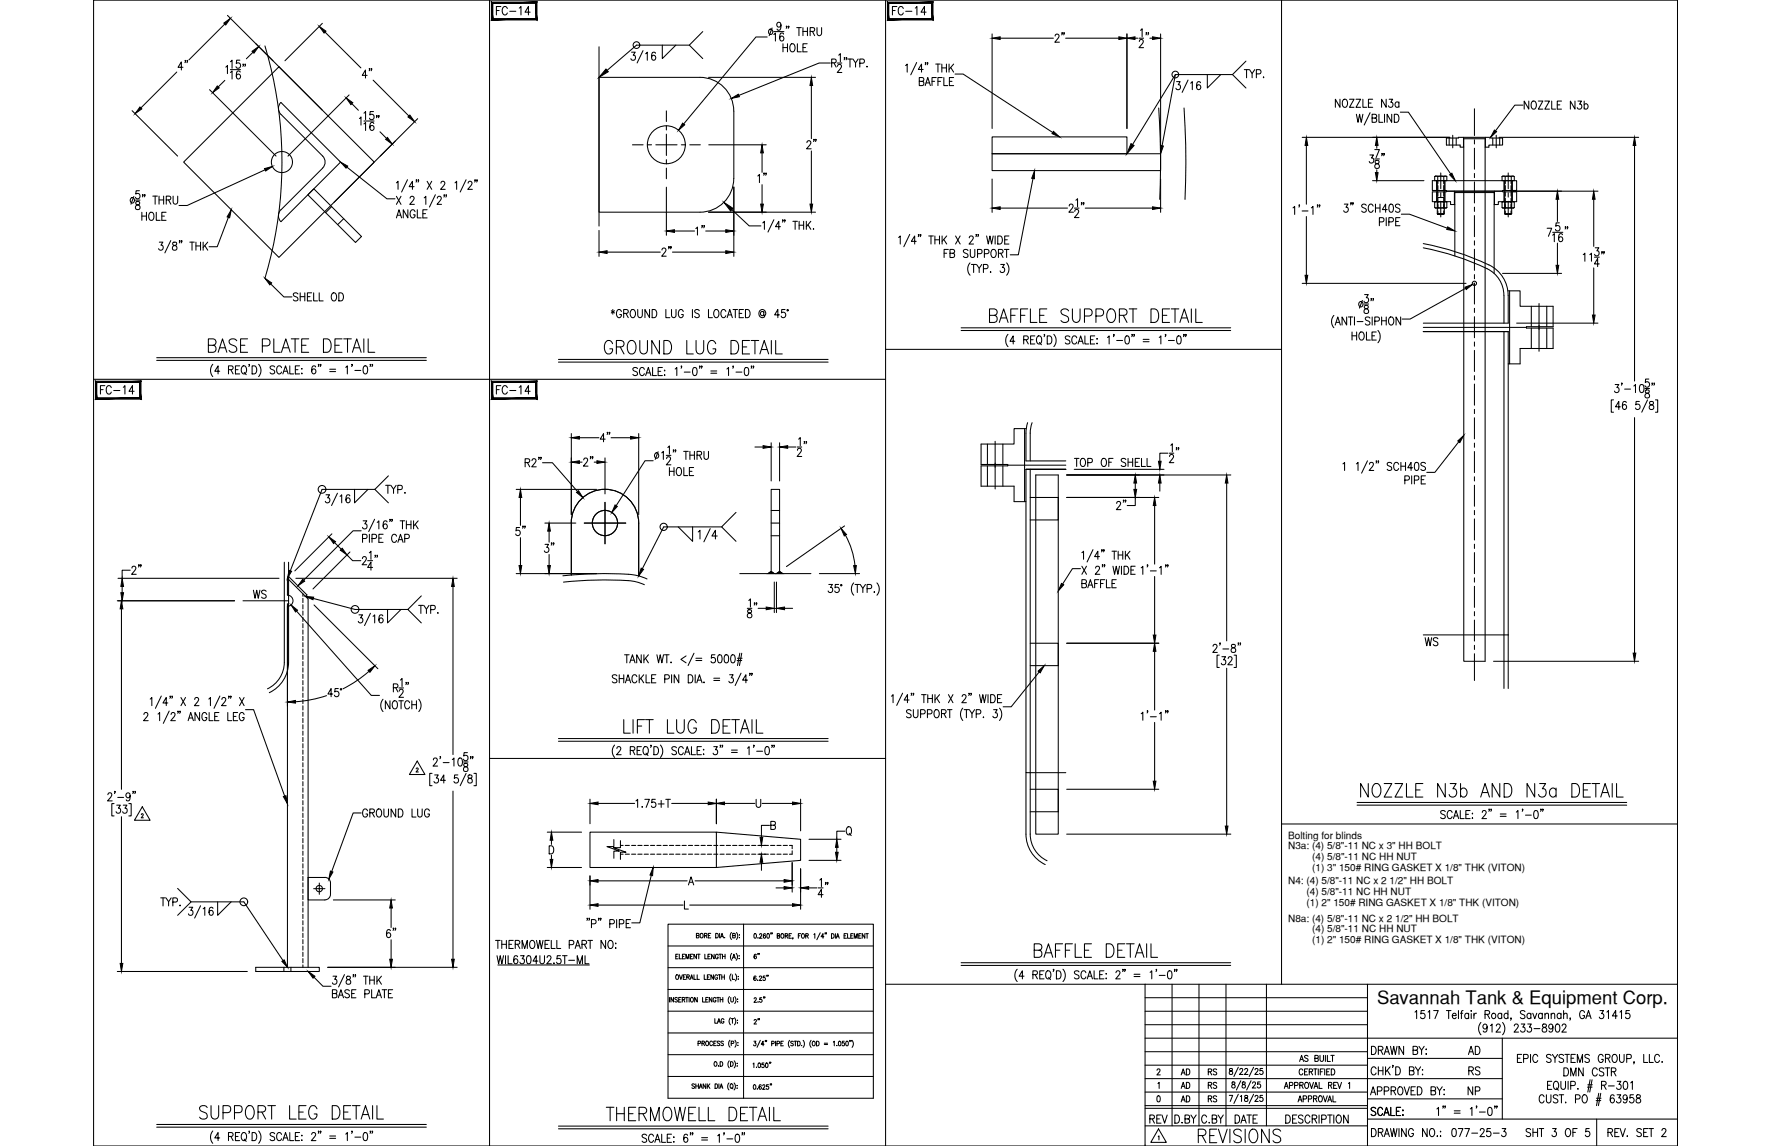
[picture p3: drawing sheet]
<svg xmlns="http://www.w3.org/2000/svg" width="432mm" height="279mm" viewBox="0 0 432 279" stroke-linecap="round" stroke-linejoin="round" font-family="sans-serif">
<defs><g id="words">
<g font-size="6.6">
<text x="240.2" y="79.7">BAFFLE SUPPORT DETAIL</text>
<text x="49.7" y="87.1">BASE PLATE DETAIL</text>
<text x="146.4" y="87.5">GROUND LUG DETAIL</text>
<text x="151.3" y="179.9">LIFT LUG DETAIL</text>
<text x="330.9" y="195.4">NOZZLE N3b AND N3a DETAIL</text>
<text x="251.2" y="234.6">BAFFLE DETAIL</text>
<text x="47.6" y="274.1">SUPPORT LEG DETAIL</text>
<text x="147.1" y="274.5">THERMOWELL DETAIL</text>
<text x="291.4" y="279.8">REVISIONS</text>
</g>
<g font-size="5.7">
<text x="256.1" y="11.6">2&quot;</text>
<text x="145.3" y="109">4&quot;</text>
<text x="197.9" y="112.5" transform="rotate(-90 197.9 112.5)">12&quot;</text>
<text x="271.3" y="125.6">2&quot;</text>
<text x="185.9" y="151.7" transform="rotate(-90 185.9 151.7)">18&quot;</text>
<text x="203.2" y="220.1" transform="rotate(-90 203.2 220.1)">14&quot;</text>
</g>
<g font-size="5.3">
<text x="120.3" y="4.9">FC-14</text>
<text x="216.6" y="4.9">FC-14</text>
<text x="281.2" y="12.7" transform="rotate(-90 281.2 12.7)">12&quot;</text>
<text x="46.9" y="18.3" transform="rotate(-90 46.9 18.3)">4&quot;</text>
<text x="87.5" y="20.1">4&quot;</text>
<text x="195.8" y="37.4">2&quot;</text>
<text x="188" y="45.9" transform="rotate(-90 188 45.9)">1&quot;</text>
<text x="172.9" y="58.6" transform="rotate(-90 172.9 58.6)">1&quot;</text>
<text x="164.7" y="63.9" transform="rotate(-90 164.7 63.9)">2&quot;</text>
<text x="23.6" y="97.4">FC-14</text>
<text x="120.3" y="97.4">FC-14</text>
<text x="288.6" y="113.9" transform="rotate(-90 288.6 113.9)">12&quot;</text>
<text x="145.7" y="115" transform="rotate(-90 145.7 115)">2&quot;</text>
<text x="129.1" y="131.9" transform="rotate(-90 129.1 131.9)">5&quot;</text>
<text x="131.9" y="135.8">3&quot;</text>
<text x="31" y="141.1">2&quot;</text>
<text x="61" y="147.1">WS</text>
<text x="346.4" y="158.8">WS</text>
<text x="93.5" y="229.7">6&quot;</text>
<text x="279.4" y="275.2">REV</text>
</g>
<g font-size="4.9">
<text x="302.3" y="20.1">TYP.</text>
<text x="70.6" y="74.4">SHELL OD</text>
<text x="93.1" y="121.4">TYP.</text>
<text x="154.2" y="197.9">1.75+T</text>
<text x="87.5" y="200.4">GROUND LUG</text>
<text x="357" y="258.2">AD</text>
<text x="357.4" y="263.2">RS</text>
<text x="357" y="268.1">NP</text>
</g>
<text font-size="4.5" x="335.7" y="244.9">Savannah Tank &amp; Equipment Corp.</text>
<g font-size="4.4">
<text x="287.2" y="263.2">AD</text>
<text x="293.9" y="263.2">RS</text>
<text x="287.2" y="269.9">AD</text>
<text x="287.2" y="266.7">AD</text>
<text x="293.9" y="269.9">RS</text>
<text x="293.9" y="266.7">RS</text>
</g>
<g font-size="4">
<text x="186.3" y="234.9" transform="rotate(-90 186.3 234.9)">6&quot;</text>
<text x="186.3" y="250.8" transform="rotate(-90 186.3 250.8)">2&quot;</text>
</g>
<g font-size="2.4">
<text x="314.1" y="204.5">Bolting for blinds</text>
<text x="314.1" y="207.1">N3a: (4) 5/8&quot;-11 NC x 3&quot; HH BOLT</text>
<text x="319.9" y="209.7">(4) 5/8&quot;-11 NC HH NUT</text>
<text x="314.1" y="215.6">N4: (4) 5/8&quot;-11 NC x 2 1/2&quot; HH BOLT</text>
<text x="319.9" y="212.2">(1) 3&quot; 150# RING GASKET X 1/8&quot; THK (VITON)</text>
<text x="318.5" y="220.8">(1) 2&quot; 150# RING GASKET X 1/8&quot; THK (VITON)</text>
<text x="318.5" y="218.2">(4) 5/8&quot;-11 NC HH NUT</text>
<text x="314.1" y="224.7">N8a: (4) 5/8&quot;-11 NC x 2 1/2&quot; HH BOLT</text>
<text x="319.9" y="227.3">(4) 5/8&quot;-11 NC HH NUT</text>
<text x="319.9" y="229.9">(1) 2&quot; 150# RING GASKET X 1/8&quot; THK (VITON)</text>
</g>
</g></defs>
<!-- layer: TEXT -->
<g fill="none" stroke="#000" stroke-width=".25">
<path d="M34.5 198.6l.1-.2 .3 .2-.5 .8h.6M34.7 196.7l1.9 3.3h-3.8zM101.5 187.5l.1-.2a.27 .27 0 0 1 .3 .1 .27 .27 0 0 1-.1 .3l-.4 .5h.6M101.7 185.5l1.9 3.3h-3.8zM121.2 233l.4 2 .4-2 .4 2 .4-2M121.4 235.3h22.3M123.3 233v2M123.9 233v2h.9M126.2 233.3a.47 .47 0 0 0-.7-.2l-.2 .3a1.23 1.23 0 0 0 .4 1.6 .55 .55 0 0 0 .5-.8 .55 .55 0 0 0-.9-.2l-.1 .3M126.9 233h.9l-.5 .7a.6 .6 0 0 1 .5 1 .6 .6 0 0 1-1-.1M128.6 233.1l.4-.1a1.23 1.23 0 0 1 0 2h-.2a1.41 1.41 0 0 1-.2-1.9zM131.1 234.3h-1.1l.7-1.3v2"/>
<path d="M131.6 233v1.4a.56 .56 0 0 0 .6 .6 .56 .56 0 0 0 .6-.6v-1.4M133.4 233.5l.1-.4 .5-.1 .3 .6-1 1.4h1.1M135.1 234.8v.2zM136.7 233h-.8l-.1 .8a.61 .61 0 0 1 .9 .1 .61 .61 0 0 1-.1 .9 .61 .61 0 0 1-.9-.2M137.1 233h1.2M137.7 233v2M138.7 234.1h1.4M140.7 235v-2l.7 2 .6-2v2M142.6 233v2h1M162.9 225.3h50v42.5h-50zM162.9 230.6h50M162.9 235.9h50"/>
<path d="M164.8 233.2h.3M164.8 237.8l.2-.1a.54 .54 0 0 1 .5 .5 .54 .54 0 0 1-.6 .5l-.2-.3zM165.4 232.6h-.6v1.2h.6M165.6 232.6v1.2h.6M165.7 237.7l.3 1.1 .4-1.1M166.4 233.2h.4M166.6 238.2h.4M167 232.6h-.6v1.2h.6M167.2 237.7h-.6v1.1h.6M167.2 233.8v-1.2l.4 1.2 .4-1.2v1.2M167.4 238.2l.6-.1v-.3l-.6-.1v1.1M167.8 238.2l.3 .6"/>
<path d="M168.3 238.8l.3-1.1 .4 1.1M168.3 233.2h.4M168.4 238.4h.4M168.9 232.6h-.6v1.2h.6M169.2 237.7v1.1h.6M169.8 228.1l.5-.1v-.4h-.5v1.1l.5-.1 .1-.3-.2-.2M169.8 232.6v1.2l-.6-1.2v1.2M170 237.7v1.1h.5M170.1 232.6h.6M170.4 232.6v1.2M170.9 227.6a.51 .51 0 0 1 .5 .5 .51 .51 0 0 1-.5 .5l-.2-.4zM171.7 237.7v1.1h.5"/>
<path d="M171.7 228.1l.6-.1v-.4h-.6v1.1M171.9 232.6v1.2h.5M172.1 228.1l.3 .6M172.5 238.2h.3M172.6 233.2h.4M172.7 228.1h.4M173.1 237.7h-.6v1.1h.6M173.2 232.6h-.6v1.2h.6M173.3 227.6h-.6v1.1h.6M173.9 237.7v1.1l-.6-1.1v1.1M174.1 232.6v1.2l-.6-1.2v1.2M174.5 227.6a.56 .56 0 0 1 .6 .5 .56 .56 0 0 1-.6 .6z"/>
<path d="M174.9 237.9a.35 .35 0 0 0-.4-.2 .35 .35 0 0 0-.2 .4v.3a.35 .35 0 0 0 .3 .4 .35 .35 0 0 0 .3-.4h-.2M175.1 232.9a.35 .35 0 0 0-.4-.3 .35 .35 0 0 0-.3 .5v.2a.35 .35 0 0 0 .4 .5 .35 .35 0 0 0 .3-.5h-.2M175.1 237.7h.7M175.3 232.6h.6M175.5 227.6v1.1M175.5 237.7v1.1M175.6 232.6v1.2M175.7 228.7l.3-1.1 .4 1.1M175.8 228.3h.5M176 238.2h.6M176 237.7v1.1M176.1 233.2h.7"/>
<path d="M176.1 232.6v1.2M176.7 228.6h.1M176.6 237.7v1.1M176.8 232.6v1.2M178.2 237.4a1.31 1.31 0 0 0 0 1.8M178.4 227.4a1.27 1.27 0 0 0 0 1.6M178.4 232.4a1.27 1.27 0 0 0 0 1.7M178.6 237.7v1.1h.5M178.6 233.8l.3-1.2 .4 1.2M178.6 228.1l.6-.1v-.4h-.6v1.1l.6-.1 .1-.3-.2-.2M178.7 233.4h.5M179.3 237.4a1.31 1.31 0 0 1 0 1.8"/>
<path d="M179.5 232.4a1.27 1.27 0 0 1 0 1.7M179.6 227.4a1.27 1.27 0 0 1 0 1.6M180 238h.1M180 238.7h.1M180.2 233h.1M180.2 233.7h.1M180.3 227.9h.1M180.3 228.6h.1M181.3 225.3v42.5M183.9 227.7l.2-.1a.54 .54 0 0 1 .4 .6 .54 .54 0 0 1-.6 .5l-.1-.4zM184.3 238.1v-.1a.56 .56 0 0 0-.6 .4 .56 .56 0 0 0 .2 .6 .32 .32 0 0 0 .4-.1 .32 .32 0 0 0 0-.4 .32 .32 0 0 0-.5 0v.2M184.7 239h.1"/>
<path d="M184.8 228.6h.1M185.1 238.2l.1-.2h.3l.2 .3-.6 .8h.6M185.2 227.9l.2-.3 .3 .2-.5 .9h.6M186.5 238h-.4v.4a.34 .34 0 0 1 .5 0 .34 .34 0 0 1-.1 .5 .34 .34 0 0 1-.5-.1M186.6 227.8v-.1a.54 .54 0 0 0-.6 .4 .54 .54 0 0 0 .4 .6 .31 .31 0 0 0 .3-.2 .31 .31 0 0 0-.2-.4 .31 .31 0 0 0-.4 .3M187 237.8l-.1 .3M187.1 227.7l.1-.1a.61 .61 0 0 1 .4 .6 .61 .61 0 0 1-.4 .5l-.2-.4zM187.3 237.8l-.1 .3M188 227.5l-.1 .2M188.3 227.5l-.1 .2M189.5 228.2l.5-.1 .1-.4-.6-.1v1.1l.6-.1v-.2l-.2-.2M190.6 227.7l.1-.1a.53 .53 0 0 1 .4 .6 .53 .53 0 0 1-.5 .5l-.2-.4z"/>
<path d="M191.4 228.2l.6-.1v-.4l-.6-.1v1.1M191.7 228.2l.4 .5M192.4 228.2h.3M193 227.6h-.6v1.1h.6M193.3 228.7v.3M194.6 228.2h.4M195.2 227.6h-.6v1.1M195.6 227.7l.1-.1a.53 .53 0 0 1 .5 .6 .53 .53 0 0 1-.6 .5l-.2-.4zM196.4 228.2l.6-.1v-.4l-.6-.1v1.1M196.8 228.2l.3 .5M198.4 227.8l.3-.2v1.1M200 227.4l-.8 1.7"/>
<path d="M200.9 228.4h-.7l.5-.8v1.1M201.2 227.5l-.1 .2M201.5 227.5l-.1 .2M202.7 227.6a.57 .57 0 0 1 .7 .6 .57 .57 0 0 1-.7 .5zM203.7 227.6v1.1M203.9 228.7l.4-1.1 .3 1.1M204 228.4h.5M205.8 228.2h.4M206.4 227.6h-.6v1.1h.6M206.7 227.6v1.1h.5M207.4 228.2h.4M208 227.6h-.6v1.1h.6"/>
<path d="M208.3 228.7v-1.1l.3 1.1 .4-1.1v1.1M209.4 228.2h.3M210 227.6h-.6v1.1h.6M210.9 227.6v1.1l-.7-1.1v1.1M211.1 227.6h.6M211.4 227.6v1.1M162.9 241.2h50M162.9 246.5h50M162.9 251.8h50M162.9 257.1h50M163.2 243.2v1.1M164.2 243.2v1.1l-.6-1.1v1.1"/>
<path d="M165.2 243.4l-.2-.2-.5 .2 .6 .5v.3l-.3 .1-.3-.2M165.5 243.7h.3M166.1 243.2h-.6v1.1h.6M166.3 243.7h.6v-.4l-.6-.1v1.1M166.7 243.7l.3 .6M167.2 243.2h.6M167.5 243.2v1.1M168 243.2v1.1M168.5 243.2h.1a.53 .53 0 0 1 .5 .6 .53 .53 0 0 1-.6 .4l-.2-.3zM170 243.2v1.1l-.6-1.1v1.1M170.2 254.4h.5l.1-.5-.6-.1v1.1M171.2 254.4l.5-.1v-.4l-.5-.1v1.1"/>
<path d="M171.3 243.2v1.1h.6M171.5 254.4l.3 .5M172.1 243.7h.3M172.2 253.9l.1-.1a.53 .53 0 0 1 .5 .6 .53 .53 0 0 1-.6 .5l-.2-.4zM172.7 243.2h-.6v1.1h.6M173.6 243.2v1.1l-.7-1.1v1.1M173.7 254.1a.35 .35 0 0 0-.4-.3 .35 .35 0 0 0-.3 .5v.2a.35 .35 0 0 0 .3 .4 .35 .35 0 0 0 .4-.2M174 254.4h.4M174.3 258.9l.1-.1a.53 .53 0 0 1 .4 .6 .53 .53 0 0 1-.5 .5l-.2-.4zM174.3 248.3v1.2h.5M174.6 243.5a.35 .35 0 0 0-.5-.3 .35 .35 0 0 0-.2 .4v.3a.35 .35 0 0 0 .3 .4 .35 .35 0 0 0 .4-.4h-.3M174.6 253.8h-.6v1.1h.6"/>
<path d="M174.8 243.2h.6M174.9 249.5l.4-1.2 .3 1.2M175 249.1h.5M175.1 243.2v1.1M175.2 259.9h.1M175.5 254l-.2-.2-.4 .2 .6 .8-.2 .1-.4-.1M175.6 258.8a.57 .57 0 0 1 .6 .6 .57 .57 0 0 1-.6 .6zM175.6 243.2v1.1M175.6 243.7h.6M176.2 243.2v1.1M176.4 254l-.2-.2-.5 .2 .7 .6-.2 .3-.5-.1M176.5 248.6a.35 .35 0 0 0-.4-.3 .35 .35 0 0 0-.3 .5v.2a.35 .35 0 0 0 .4 .5 .35 .35 0 0 0 .3-.5h-.2"/>
<path d="M177.8 258.6a1.3 1.3 0 0 0 0 1.8M177.9 243a1.27 1.27 0 0 0 0 1.7M178 253.6a1.27 1.27 0 0 0 0 1.7M178.1 248.1a1.3 1.3 0 0 0 0 1.8M178.1 258.8a.57 .57 0 0 1 .7 .6 .57 .57 0 0 1-.7 .6zM178.2 243.2v.8l.3 .3 .3-.2v-.9M178.3 248.3h.6M178.3 254.4h.5l.1-.5-.6-.1v1.1M178.6 248.3v1.2M179 258.6a1.3 1.3 0 0 1 0 1.8M179.1 248.1a1.3 1.3 0 0 1 0 1.8M179.1 243a1.27 1.27 0 0 1 0 1.7"/>
<path d="M179.2 253.6a1.34 1.34 0 0 1 0 1.7M179.7 259.2h.1M179.7 259.9h.1M179.8 248.7h.1M179.8 249.4h.1M179.9 243.6h.1M179.9 244.2h.1M179.9 254.2h.1M179.9 254.8h.1M183.6 259.4l.2-.2v1.1M183.8 253.9h.5l-.3 .4a.35 .35 0 0 1 .3 .5 .35 .35 0 0 1-.6 0M183.9 243.5l.1-.3 .4 .3-.6 .9h.7"/>
<path d="M184.8 244.3h.1M185 259.2a.55 .55 0 0 1 .5 .5 .55 .55 0 0 1-.3 .6l-.4-.2zM185.4 253.6l-.8 1.8M185.7 243.2h-.4l-.1 .5a.35 .35 0 0 1 .5 0 .35 .35 0 0 1 0 .6 .35 .35 0 0 1-.5-.1M186.2 243.1l-.1 .3M186.3 259.2h-.5v.4a.35 .35 0 0 1 .5 0 .35 .35 0 0 1-.1 .6 .35 .35 0 0 1-.5-.1M186.3 254.6h-.7l.5-.7v1.1M186.5 243.1l-.1 .3M186.6 253.7v.3M186.8 259.2a.56 .56 0 0 1 .5 .4 .56 .56 0 0 1-.3 .7l-.3-.2zM186.9 253.7l-.1 .3M187.7 259l-.1 .3"/>
<path d="M187.9 259l-.1 .3M188.2 254.4h.5v-.4l-.5-.1v1.1M189.1 253.9v1.1M189.4 254.4h.6v-.4l-.6-.1v1.1M190.4 254.4h.4M191 253.9h-.6v1.1h.6M192.5 253.6a1.3 1.3 0 0 0 0 1.8M193.4 254l-.2-.1-.4 .1v.2l.5 .3 .1 .3-.2 .2-.4-.2M193.6 253.9h.6M193.9 253.9v1.1M194.5 253.9a.57 .57 0 0 1 .6 .5 .57 .57 0 0 1-.6 .6zM195.5 254.9h.1"/>
<path d="M195.8 253.6a1.3 1.3 0 0 1 0 1.8M197.8 253.6a1.3 1.3 0 0 0 0 1.8M198.2 253.9h.1a.54 .54 0 0 1 .5 .5 .54 .54 0 0 1-.6 .5l-.2-.3zM199.1 253.9a.57 .57 0 0 1 .6 .5 .57 .57 0 0 1-.6 .6zM201 254.3h.8M201 254.7h.8M203.2 254.1l.2-.2v1.1M204 254.9h.1M204.5 253.9h.2a.61 .61 0 0 1 .3 .5 .61 .61 0 0 1-.3 .6l-.3-.5zM205.8 253.9h-.4v.4a.34 .34 0 0 1 .5 .1 .34 .34 0 0 1-.1 .5 .34 .34 0 0 1-.5-.1M206.4 253.9h.1a.61 .61 0 0 1 .3 .5 .61 .61 0 0 1-.3 .6l-.3-.5zM207.2 253.7v.3"/>
<path d="M207.5 253.7l-.1 .3M207.8 253.6a1.3 1.3 0 0 1 0 1.8M316.9 258.8l.5-1.5 .4 1.5M317.1 258.3h.5M318.9 257.5l-.3-.2-.5 .2 .1 .4 .7 .3v.4l-.3 .2-.5-.2M320.6 258l.7-.1 .1-.4-.8-.2v1.5l.8-.2v-.5l-.3-.1M321.8 257.3v1.1l.4 .4 .4-.2 .1-1.3M323.2 257.3v1.5M323.6 257.3v1.5h.8M324.5 257.3h.8M324.9 257.3v1.5M334.4 255.1a1.01 1.01 0 0 1 1.1 1 1.01 1.01 0 0 1-1.1 1z"/>
<path d="M336.1 256.1l.9-.2 .2-.2-.1-.4-.3-.2h-.7v2M336.6 256.1l.6 1M337.5 257.1l.6-2 .7 2M337.7 256.4h.8M339 255.1l.4 2 .4-2 .4 2 .4-2M339.7 259.8h-.2h.2l-.2 .5M342.2 255.1v2l-1.1-2v2M344.5 256.1l1-.2 .2-.2-.1-.4-.4-.2h-.7v2h.7l.4-.2 .1-.5-.5-.3M345 246.8l.4-.4v1.9M346 255.1l.6 1v1M347.2 255.1l-.6 1M347.3 246.4h-.8l-.1 .8a.61 .61 0 0 1 .9 .1 .61 .61 0 0 1-.1 .8 .61 .61 0 0 1-.8-.1"/>
<path d="M347.6 257h.2zM347.7 255.8v.1zM348.2 246.8l.4-.4v1.9M349.5 246.4h1.2l-.8 1.9M352.7 246.4h1.1M353.2 246.4v1.9M354.1 247.6h.9l-.1-.5a.6 .6 0 0 0-.8 .6 .6 .6 0 0 0 .8 .6l.1-.2M355.6 246.4v1.9M356.1 247h.5M356.7 246.4l-.3 .1-.1 .3v1.5M358.1 247.3a.47 .47 0 0 0-.5-.3 .47 .47 0 0 0-.4 .3l-.1 .5a.54 .54 0 0 0 .7 .5l.3-.2M358.1 247v1.3"/>
<path d="M358.7 246.4v.2zM358.7 247.1v1.2M359.4 247v1.3M360 247a.54 .54 0 0 0-.6 .6M361.1 249.3a2.24 2.24 0 0 0 0 3M362.1 247.3l.9-.1 .2-.2-.1-.4-.3-.2h-.7v1.9M362.6 250.3l-.1 .3a.5 .5 0 0 1-.4 .3 .5 .5 0 0 1-.5-.3 .55 .55 0 0 1 .1-.8 .55 .55 0 0 1 .8 .2l.1 .3a.9 .9 0 0 1-.6 1.3l-.4-.2M362.6 247.3l.6 1M363.4 250l.4-.3v1.9M364.8 250.1l.2-.3 .5-.1 .3 .5-1.1 1.4h1.2M366.1 247.3a.47 .47 0 0 0-.4-.3 .47 .47 0 0 0-.4 .3l-.1 .5a.54 .54 0 0 0 .6 .5l.3-.2M366.1 247v1.3"/>
<path d="M366.4 249.3a2.31 2.31 0 0 1 0 3M367.7 247.3a.48 .48 0 0 0-.5-.3 .48 .48 0 0 0-.4 .3 .59 .59 0 0 0 0 .9 .59 .59 0 0 0 .9-.1M367.7 246.4v1.9M368.5 248.3h-.2h.2l-.2 .4M369.2 250.1l.3-.4h.4l.3 .3-.3 .7-.8 .9h1.1M370 258h.6M370.9 249.7h.9l-.5 .7a.6 .6 0 0 1 .5 .9 .6 .6 0 0 1-1.1 0M371 257.1h-1v1.9h1M371.5 258.1l.9-.1 .2-.3-.2-.5-.9-.1v1.9M371.8 246.7a.55 .55 0 0 0-.7-.3 .55 .55 0 0 0-.3 .6l.8 .5 .2 .6a.68 .68 0 0 1-1.1 0M372.5 249.7h.9l-.5 .7a.6 .6 0 0 1 .5 1 .6 .6 0 0 1-1.1-.1M373.2 257.1v1.9"/>
<path d="M373.3 247.3a.48 .48 0 0 0-.5-.3 .48 .48 0 0 0-.4 .3 .59 .59 0 0 0 0 .9 .59 .59 0 0 0 .9-.1M373.3 247v1.3M373.7 247l.5 1.3 .5-1.3M374 250.8h1.5M374.9 257.5a.62 .62 0 0 0-.7-.4 .62 .62 0 0 0-.5 .7v.5a.62 .62 0 0 0 .5 .7 .62 .62 0 0 0 .7-.4M376 247.3a.48 .48 0 0 0-.4-.3 .48 .48 0 0 0-.4 .3 .59 .59 0 0 0 0 .9 .59 .59 0 0 0 .8-.1M376 247v1.3M376.2 249.8l-.1 .3 .2 .3a.63 .63 0 0 1 .9 .8 .63 .63 0 0 1-1.1 .2l-.1-.1a.91 .91 0 0 1 1-1v-.3a.57 .57 0 0 0-.8-.2zM376.7 247.4l.4-.4 .4 .1v1.2M376.7 247v1.3M378.2 257.3a.55 .55 0 0 0-.7-.2 .55 .55 0 0 0-.4 .6l.9 .5 .2 .5a.66 .66 0 0 1-1.1 0M378.2 247.4l.4-.4 .4 .1 .1 1.2"/>
<path d="M378.2 247v1.3M378.5 257.1l.6 .9v1M378.6 250.3v.3a.5 .5 0 0 1-.5 .3 .5 .5 0 0 1-.4-.3 .55 .55 0 0 1 .1-.8 .55 .55 0 0 1 .8 .2v.3a.9 .9 0 0 1-.6 1.3l-.3-.2M379.4 249.8l.4-.1a1.23 1.23 0 0 1 0 1.9h-.1a1.41 1.41 0 0 1-.3-1.8zM379.8 257.1l-.7 .9M380.6 247.3a.48 .48 0 0 0-.4-.3 .48 .48 0 0 0-.5 .3 .59 .59 0 0 0 0 .9 .59 .59 0 0 0 .9-.1M380.6 247v1.3M380.9 250.1l.1-.3 .5-.1 .3 .5-1 1.4h1.1M381.2 257.3a.57 .57 0 0 0-.7-.2 .57 .57 0 0 0-.3 .6l.9 .5 .1 .5a.66 .66 0 0 1-1.1 0M381.2 247.4l.4-.4 .4 .1 .1 1.2M381.2 246.4v1.9M381.6 257.1h1.1"/>
<path d="M382.1 257.1v1.9M382.9 248.3h-.1h.1l-.1 .4M383.1 258h.6M384.1 257.1h-1v1.9h1M384.6 259v-1.9l.6 1.9 .6-1.9v1.9M386.3 246.8a.61 .61 0 0 0-.7-.4 .61 .61 0 0 0-.5 .7v.5a.61 .61 0 0 0 .6 .8 .61 .61 0 0 0 .6-.8h-.4M386.7 248.3l.6-1.9 .6 1.9M386.9 247.7h.8M387.5 257.3a.56 .56 0 0 0-.7-.2 .56 .56 0 0 0-.3 .6l1 .6a.48 .48 0 0 1-.4 .7l-.7-.3M390.1 246.4h.9l-.5 .7a.6 .6 0 0 1 .5 .9 .6 .6 0 0 1-1.1 0M390.9 257.5a.62 .62 0 0 0-.8-.4 .62 .62 0 0 0-.4 .7v.5a.62 .62 0 0 0 .6 .7 .62 .62 0 0 0 .6-.7h-.4M391.4 258l1-.1 .2-.3-.2-.4-1-.1v1.9"/>
<path d="M391.8 246.8l.4-.4v1.9M392 258l.6 1M393.4 257.2l.1-.1a1.05 1.05 0 0 1 .9 .7 1.05 1.05 0 0 1-.4 1.1l-.2 .1a1.05 1.05 0 0 1-.8-.7 1.05 1.05 0 0 1 .4-1.1zM394.3 247.7h-1.2l.8-1.3v1.9M394.9 257.1v1.4a.56 .56 0 0 0 .5 .5 .56 .56 0 0 0 .6-.5v-1.4M395 246.8l.4-.4v1.9M396.6 258.1l1-.1 .1-.3-.1-.5-1-.1v1.9M397.3 246.4h-.8l-.1 .8a.61 .61 0 0 1 .9 .1 .61 .61 0 0 1-.1 .8 .61 .61 0 0 1-.9-.1M398.5 258.9h-.2h.2l-.2 .5M400.8 257.1v1.9h.9M402.1 257.1v1.9h1M404.6 257.5a.62 .62 0 0 0-.7-.4 .62 .62 0 0 0-.5 .7v.5a.62 .62 0 0 0 .5 .7 .62 .62 0 0 0 .7-.4"/>
<path d="M405.2 258.9h.1zM162.9 262.4h50M169.3 264.4l-.2-.2-.4 .2 .1 .3 .4 .2a.32 .32 0 0 1 0 .5 .32 .32 0 0 1-.5-.2M169.7 264.2v1.2M169.7 264.8h.6M170.3 264.2v1.2M170.5 265.4l.4-1.2 .3 1.2M170.6 265h.5M172.1 264.2v1.2l-.6-1.2v1.2M172.4 264.2v1.2M172.7 264.7l.4 .7M173.1 264.2l-.7 .8"/>
<path d="M174.3 264.2a.57 .57 0 0 1 .7 .6 .57 .57 0 0 1-.7 .6zM175.3 264.2v1.2M175.5 265.4l.4-1.2 .3 1.2M175.7 265h.4M177.7 264a1.27 1.27 0 0 0 0 1.7M178.2 264.3l.1-.1a.53 .53 0 0 1 .5 .6 .53 .53 0 0 1-.6 .5l-.2-.4zM178.4 265.2l.3 .3M179 264a1.27 1.27 0 0 1 0 1.7M179.7 264.6h.1M179.7 265.3h.1M183.8 264.5a.51 .51 0 0 1 .5 .5 .51 .51 0 0 1-.5 .5l-.1-.4zM184.4 260.2h.1"/>
<path d="M184.7 265.5h.1M185.6 264.6l-.2-.1a.55 .55 0 0 0-.4 .5 .55 .55 0 0 0 .5 .5 .32 .32 0 0 0 .1-.5 .32 .32 0 0 0-.5 0v.2M186 264.7l.1-.2a.31 .31 0 0 1 .4 .1 .31 .31 0 0 1-.1 .4l-.5 .6h.6M187.4 264.5h-.5v.4a.35 .35 0 0 1 .5 .1 .35 .35 0 0 1-.1 .5 .35 .35 0 0 1-.5-.1M187.9 264.3l-.1 .3M188.1 264.3l-.1 .3M282.1 260.9l.3-.3 .3 .1 .1 .2-.7 1.2h.8M282.2 267.2h.2a.82 .82 0 0 1 .5 .7 .82 .82 0 0 1-.5 .7 1.07 1.07 0 0 1-.2-1.4zM282.3 264.2l.3-.3v1.5M282.4 277.1l.2-.2v1M282.5 275.2l1.9 3.3h-3.8zM288.2 273.6v.2z"/>
<path d="M288.9 272.8l1-.1 .1-.3-.1-.5-1-.1v2h.7l.4-.2v-.4l-.4-.4M290.4 271.8l.6 1v1M291.7 271.8l-.7 1M294.2 272.3a.62 .62 0 0 0-.7-.5 .62 .62 0 0 0-.5 .8v.5a.62 .62 0 0 0 .5 .7 .62 .62 0 0 0 .7-.5M295.6 272.8l.9-.1 .2-.3-.1-.4-.3-.2h-.7v2h.7l.3-.2 .1-.4-.4-.4M297 271.8l.6 1v1M298.3 271.8l-.7 1M299.7 267.1h.8l-.5 1.4M299.8 260.6v.4a.54 .54 0 0 1 .7 .3 .54 .54 0 0 1-.3 .7 .47 .47 0 0 1-.5-.5 .47 .47 0 0 1 .6-.5l.1-.4zM300.4 263.8v.5a.59 .59 0 0 1 .6 .2 .59 .59 0 0 1 0 .7 .48 .48 0 0 1-.7-.3 .48 .48 0 0 1 .6-.6l.2-.2-.1-.3zM301.1 271.8a1 1 0 0 1 1.2 1 1 1 0 0 1-1.2 1zM301.9 266.8l-1.1 2.2"/>
<path d="M301.9 260.2l-1.1 2.3M302.3 260.8l.2-.3 .4 .1 .1 .2-.2 .5-.6 .7h.9M302.4 267.3l.3-.2v1.4M302.5 263.5l-1 2.2M302.6 273.8l.6-2 .6 2M302.9 263.8v.5a.55 .55 0 0 1 .7 .3 .55 .55 0 0 1-.2 .7 .48 .48 0 0 1-.6-.5 .48 .48 0 0 1 .6-.5l.2-.5zM303.5 260.8l.2-.3 .5 .3-.8 1.2h.9M303.6 267.1v.4a.6 .6 0 0 1 .6 .3 .6 .6 0 0 1-.1 .7 .48 .48 0 0 1-.7-.3 .48 .48 0 0 1 .6-.6l.2-.2-.1-.3zM304 271.8h1.1M304.6 271.8v2M305 263.5l-1 2.2M305.4 264.1l.1-.3h.4l.2 .4-.8 1.1h.9"/>
<path d="M305.6 266.8l-1 2.2M305.6 260.2l-1 2.3M306 267.4l.2-.3 .5 .2-.8 1.2h.9M306 260.8l.2-.3 .5 .3-.8 1.2h.9M306.6 271.8h-1.1v2M307.3 263.8h-.6l-.1 .6a.46 .46 0 0 1 .7 0 .46 .46 0 0 1-.1 .7 .46 .46 0 0 1-.7-.1M307.8 267.1h-.5l-.1 .6a.46 .46 0 0 1 .7 0 .46 .46 0 0 1-.1 .7 .46 .46 0 0 1-.7-.1M307.8 260.5h-.5l-.1 .6a.46 .46 0 0 1 .7 0 .46 .46 0 0 1-.1 .7 .46 .46 0 0 1-.7-.1M313.1 265.4l.5-1.5 .5 1.5M313.3 264.9h.6M313.5 271.8a1 1 0 0 1 1.1 1 1 1 0 0 1-1.1 1zM314.4 264.6h.7l.1-.6-.8-.1v1.5"/>
<path d="M315.6 264.6h.8v-.6l-.8-.1v1.5M316.2 271.8h-1v2h1M316.5 268.6l.5-1.4 .4 1.4M316.7 268.2h.6M316.9 264.6l.7-.1 .1-.5-.8-.1v1.5M317.3 264.6l.4 .8M317.6 260.9a.46 .46 0 0 0-.5-.3 .46 .46 0 0 0-.3 .6v.3a.46 .46 0 0 0 .3 .6 .46 .46 0 0 0 .5-.4M317.7 272.1a.55 .55 0 0 0-.7-.3 .55 .55 0 0 0-.3 .7l.9 .6a.48 .48 0 0 1-.3 .7l-.7-.3M317.7 267.9h.8l.1-.2-.1-.5h-.8v1.4M318.1 261.3h.5M318.3 263.9h.2a.75 .75 0 0 1 .6 .7 .75 .75 0 0 1-.6 .8 .94 .94 0 0 1-.2-1.5zM318.9 260.6h-.8v1.5h.8"/>
<path d="M319 267.9h.7v-.7h-.7v1.4M319.2 261.3l.7-.1v-.5l-.7-.1v1.5M319.3 263.9l.5 1.5 .5-1.5M319.4 272.3a.62 .62 0 0 0-.8-.5 .62 .62 0 0 0-.4 .8v.5a.62 .62 0 0 0 .4 .7 .62 .62 0 0 0 .8-.5M319.6 261.3l.4 .8M319.9 272.8l1-.1 .2-.3-.1-.4-.3-.2h-.8v2M320.3 267.9l.7-.1 .1-.2-.1-.4h-.7v1.4M320.3 260.6h.8M320.4 265.4l.4-1.5 .5 1.5M320.5 272.8l.6 1M320.5 264.9h.7M320.7 267.9l.4 .7"/>
<path d="M320.7 260.6v1.5M321.4 260.6v1.5M321.6 271.8v2M321.6 263.9v1.5h.7M321.7 267.2a.74 .74 0 0 1 .8 .6 .74 .74 0 0 1-.4 .8 .81 .81 0 0 1-.7-.5 .81 .81 0 0 1 .3-.9zM321.9 261.3h.5M322.2 272.9l1-.1 .2-.3-.2-.6-1-.1v2M322.6 267.2l.5 1.4 .5-1.4M322.7 260.6h-.8v1.5M323 260.6v1.5M323.5 261.3h.4M323.7 271.8h1.1"/>
<path d="M323.7 268.6l.5-1.4 .5 1.4M323.9 264.6l.7-.1v-.6h-.7v1.5M323.9 268.2h.6M324.2 260.6h-.7v1.5h.7M324.3 271.8v2M324.3 264.6l.4 .8M324.6 260.6a.74 .74 0 0 1 .9 .7 .74 .74 0 0 1-.9 .8zM325 267.2v1.4h.7M325.2 264.6h.4M325.2 271.8v2M325.9 263.9h-.7v1.5h.7M326.1 271.9l.1-.1a1.01 1.01 0 0 1 .9 1 1.01 1.01 0 0 1-.9 1 1.27 1.27 0 0 1-.1-1.9z"/>
<path d="M326.1 263.9l.5 1.5 .5-1.5M328.7 271.8v2l-1.1-2v2M328.8 264.2l.3-.3v1.5M334.2 266.9l.6-1.9 .6 1.9M334.4 275.1a1.05 1.05 0 0 1 1.1 .7 1.05 1.05 0 0 1-.3 1.2l-.8 .1zM334.4 266.3h.8M335.4 270.3a.6 .6 0 0 0-.6-.3 .6 .6 0 0 0-.5 .5l.2 .2 .8 .5 .1 .5a.66 .66 0 0 1-1.1 0M335.5 260.6a.62 .62 0 0 0-.7-.5 .62 .62 0 0 0-.5 .8v.4a.62 .62 0 0 0 .5 .8 .62 .62 0 0 0 .7-.5M335.8 266l1-.1 .2-.3-.1-.4-.3-.2h-.8v1.9M336.1 276.1l.9-.1 .2-.3-.1-.4-.3-.2h-.7v2M336.1 260.1v2M336.1 261h1.1"/>
<path d="M336.6 276.1l.6 1M337.1 270.5a.61 .61 0 0 0-.7-.5 .61 .61 0 0 0-.5 .7v.5a.61 .61 0 0 0 .5 .8 .61 .61 0 0 0 .7-.5M337.2 260.1v2M337.4 272l.7-2 .6 2M337.5 277.1l.6-2 .7 2M337.5 266l1-.1 .1-.3-.1-.4-.3-.2h-.7v1.9M337.7 271.3h.8M337.7 276.5h.8M337.8 260.1v2M338.2 260.9l.7 1.2M338.9 260.1l-1.1 1.3M339 275.1l.4 2 .4-2 .4 2 .4-2"/>
<path d="M339.1 270v2h1M339.2 265.9l.9-.1 .2-.3-.2-.4-.9-.1v1.9M339.7 265.9l.6 1M340.3 260.1a1 1 0 0 1 1.1 1 1 1 0 0 1-1.1 1zM340.5 270.9h.6M341.1 265.1l.1-.1a1 1 0 0 1 .9 .9 1 1 0 0 1-.9 1 1.26 1.26 0 0 1-.1-1.8zM341.1 275.1v2M341.5 270h-1v2h1M342 271.9h.1zM342.1 270.6v.2zM342.4 265l.6 1.9 .6-1.9M342.9 275.1v2l-1.2-2v2"/>
<path d="M343.6 261l1-.1 .2-.2-.2-.5-1-.1v2l1.1-.2 .1-.5-.4-.4M344 265.9h.7M344.6 275.6a.62 .62 0 0 0-.7-.5 .62 .62 0 0 0-.5 .8v.5a.62 .62 0 0 0 .6 .7 .62 .62 0 0 0 .6-.7h-.4M345.1 265h-1.1v1.9h1.1M345.1 260.1l.6 .9v1.1M345.6 265a1 1 0 0 1 1.1 .9 1 1 0 0 1-1.1 1zM346.4 260.1l-.7 .9M346.8 260.8v.1zM346.8 261.9v.2zM348 275.1v2l-1.2-2v2M348.8 275.2l.2-.1a1.05 1.05 0 0 1 .9 .8 1.05 1.05 0 0 1-.4 1.1l-.2 .1a1.05 1.05 0 0 1-.8-.8 1.05 1.05 0 0 1 .3-1.1zM348.9 265.9l1-.1 .1-.3-.1-.4-1-.1v1.9l1-.1 .1-.5-.4-.4"/>
<path d="M350.3 270.4l.4-.4v2M350.4 277h.1zM350.4 265l.6 .9v1M351.2 275.9h.1zM351.2 277h.1zM351.6 265l-.6 .9M351.9 269.7h-.1h.1l-.1 .5M352 266.8h.2zM352.1 265.6v.2zM352.4 269.7h-.1h.1l-.1 .5M354.2 275.2l.4-.1a1.26 1.26 0 0 1 0 2h-.2a1.43 1.43 0 0 1-.2-1.9zM354.6 270.8h1.4"/>
<path d="M354.6 271.4h1.4M355.6 275.1h1.1l-.8 2M357.1 275.1h1.2l-.8 2M358.5 270.4l.4-.4v2M358.8 276.3h1.5M360.1 269.7h-.2h.2l-.2 .5M360.7 271.1h1.4M360.9 275.6l.3-.5h.3l.4 .4-.3 .7-.8 .9h1.2M362.9 270.1l.4-.1a1.28 1.28 0 0 1 0 2h-.1a1.43 1.43 0 0 1-.3-1.9zM363.4 275.1h-.8l-.1 .9a.61 .61 0 0 1 .9 0 .61 .61 0 0 1-.1 .9 .61 .61 0 0 1-.9-.2M364.1 276.3h1.4M364.5 269.7h-.1h.1l-.1 .5"/>
<path d="M365 269.7h-.2h.2l-.2 .5M366.2 275.1h.9l-.5 .8a.6 .6 0 0 1 .5 .9 .6 .6 0 0 1-1-.1M373.2 275.4a.59 .59 0 0 0-.6-.3 .59 .59 0 0 0-.5 .5l.1 .3 .9 .5a.48 .48 0 0 1-.3 .7h-.3l-.4-.3M373.8 276.1h1.1M373.8 275.1v2M374.9 275.1v2M375.3 275.1h1.1M375.8 275.1v2M376.5 267.4a.61 .61 0 0 0-.8-.5 .61 .61 0 0 0-.4 .8v.4a.61 .61 0 0 0 .4 .8 .61 .61 0 0 0 .8-.5M377 266.9v1.4a.55 .55 0 0 0 .6 .6 .55 .55 0 0 0 .5-.6v-1.4M377.3 264.6h.7M378.4 263.6h-1.1v2h1.1"/>
<path d="M378.5 275.1h.9l-.5 .8a.6 .6 0 0 1 .5 .9 .6 .6 0 0 1-1-.1M378.9 263.9l.3-.3a1 1 0 0 1 .9 1 1 1 0 0 1-.9 1l-.3-.3-.1-.4zM379.5 265.2l.4 .6M379.8 267.2a.56 .56 0 0 0-.7-.3 .56 .56 0 0 0-.3 .7l.9 .5 .1 .5a.66 .66 0 0 1-1.1 0M380.2 266.9h1.1M380.6 263.6v1.4a.56 .56 0 0 0 .5 .6 .56 .56 0 0 0 .6-.6v-1.4M380.7 266.9v2M381.3 260.4a1.06 1.06 0 0 1 1.1 .6 1.06 1.06 0 0 1-.3 1.2l-.8 .1zM381.7 268.8h.1zM382 275.2l.1-.1a1 1 0 0 1 .9 1 1 1 0 0 1-.9 1 1.27 1.27 0 0 1-.1-1.9zM382.3 263.6v2M383 262.3v-1.9l.6 1.9 .7-1.9v1.9"/>
<path d="M383 264.7h.7a.53 .53 0 0 0 .4-.6 .53 .53 0 0 0-.4-.5h-.7v2M383.5 276.1h.6M384.1 267.9h1l.2-.3-.1-.5-.3-.2h-.8v2M384.5 275.1h-1v2M384.7 265.4v.2zM386 260.4v1.9l-1.1-1.9v1.9M386.1 267l.1-.1a1.01 1.01 0 0 1 .8 1 1.01 1.01 0 0 1-.8 1 1.29 1.29 0 0 1-.1-1.9zM387.1 265h1.1M387.1 264.5h1.1M387.5 275.1h-.8l-.1 .9a.61 .61 0 0 1 .9 0 .61 .61 0 0 1-.1 .9 .61 .61 0 0 1-.9-.2M387.7 263.2l-.6 3.1M388.2 263.2l-.6 3.1"/>
<path d="M389.2 268.3h1.1M389.3 267.8h1.1M389.4 260.8a.62 .62 0 0 0-.7-.4 .62 .62 0 0 0-.5 .7v.5a.62 .62 0 0 0 .5 .7 .62 .62 0 0 0 .7-.4M389.8 266.6l-.5 3M390.3 266.6l-.6 3M390.5 264.6l.9-.1 .2-.3-.1-.4-.3-.2h-.7v2M391 260.6a.59 .59 0 0 0-.6-.3 .59 .59 0 0 0-.5 .5l.2 .3 .8 .4 .1 .5a.66 .66 0 0 1-1.1 0M391 264.6l.6 1M391.4 260.4h1.1M391.9 260.4v1.9M392 276.1l1-.1 .2-.3-.1-.4-.3-.2h-.8v2M392.2 264.8h1.4"/>
<path d="M392.6 276.1l.6 1M392.9 261.3l.9-.1 .2-.3-.1-.4-.3-.1h-.7v1.9M393.4 261.3l.6 1M393.6 267.2l-.5-.3a1.15 1.15 0 0 0 0 2 .58 .58 0 0 0 .5-.8 .58 .58 0 0 0-.9-.2l-.1 .3M393.7 276.1h.7M394.3 266.9h.9l-.5 .8a.6 .6 0 0 1 .5 .9 .6 .6 0 0 1-1.1-.1M394.3 263.6h.9l-.5 .8a.6 .6 0 0 1 .5 .9 .6 .6 0 0 1-1.1-.1M394.8 275.1h-1.1v2h1.1M395 275.1l.6 2 .7-2M396 263.7l.4-.1a1.23 1.23 0 0 1 0 2h-.2a1.38 1.38 0 0 1-.2-1.9zM396.7 267.6l-.2 .5a.55 .55 0 0 1-.7-.2 .55 .55 0 0 1 .1-.8 .55 .55 0 0 1 .8 .1v.4a.96 .96 0 0 1-.6 1.3l-.3-.3M396.7 276.9v.2z"/>
<path d="M397.6 264l.4-.4v2M398.3 266.9h-.8l-.1 .9a.62 .62 0 0 1 .9 0 .62 .62 0 0 1-.1 .9 .62 .62 0 0 1-.9-.2M399.1 267v.6a.79 .79 0 0 1 .8 .3 .79 .79 0 0 1 0 .9 .64 .64 0 0 1-1-.4 .64 .64 0 0 1 .8-.7l.2-.5a.57 .57 0 0 0-.8-.2zM400.2 275.4a.55 .55 0 0 0-.7-.3 .55 .55 0 0 0-.3 .7l.8 .5 .2 .5a.66 .66 0 0 1-1.1 0M400.7 276.1h.7M401.8 275.1h-1.1v2h1.1M402 275.1h1.1M402.6 275.1v2M405.2 275.6l.3-.5 .5 .1 .2 .3-.3 .7-.8 .9h1.2"/>
<circle cx="364.2" cy="247.6" r=".62"/>
</g>
<!-- layer: 0 -->
<g fill="none" stroke="#000" stroke-width=".25">
<path d="M22.8 0h386.2v279.4h-386.2zM119.4 0v279.4M215.9 0v279.4M312.5 0v240M22.8 92.5h193.1M215.9 85.2h96.6M119.4 184.9h96.5M312.5 200.9h96.5M215.9 240h193.1M279.2 240v39.4M285.8 240v34.5M292.3 240v34.5"/>
<path d="M298.9 240v34.5M308.8 240v34.5M333.4 240v39.4M279.2 243.2h54.2M279.2 246.5h54.2M279.2 249.8h54.2M279.2 256.4h54.2M279.2 259.7h54.2M279.2 253.1h129.8M333.4 258h32.9M366.3 253.1v19.7M279.2 266.3h54.2"/>
<path d="M279.2 263h87.1M279.2 270.2h54.2M279.2 269.6h54.2M279.2 274.5h54.2M333.4 272.8h75.6M333.4 267.9h32.9M389.3 272.8v6.6"/>
</g>
<!-- layer: SHOP TAG -->
<path d="M279.2 279.4h.1M409 279.4h.1" fill="none" stroke="#000" stroke-width=".25"/>
<!-- layer: DIM -->
<g fill="none" stroke="#000" stroke-width=".25">
<path d="M43.1 17.6l-8.7 8.7M54.8 5.9l-8.7 8.7M54.8 19.6l-1.6 1.6M55.1 16.4l.4-.4v1.9M55.5 3.7l23 23.1M56.2 15l.4-.3v1.9M56.2 17.7l.4-.4v2M56.2 17h2.5M58.5 14.7h-.8l-.1 .8a.61 .61 0 0 1 .9 0 .61 .61 0 0 1-.1 .9 .61 .61 0 0 1-.9-.1M58.6 17.6a.45 .45 0 0 0-.8-.2l-.1 .3a1.26 1.26 0 0 0 .4 1.6 .56 .56 0 0 0 .6-.5 .56 .56 0 0 0-.4-.6 .56 .56 0 0 0-.7 .4M59.4 15.7h-.2h.2l-.2 .5M59.8 15.7h-.1h.1l-.1 .5"/>
<path d="M61.7 12.7l-1.6 1.6M78.6 5.7l-9.1 9.1M79.2 7.8l8.8 8.8M91 19.5l8.7 8.8M154 12.7h.9l-.5 .8a.61 .61 0 0 1 .5 .9 .61 .61 0 0 1-1.1-.1M156.8 12.3l-1.5 3M157.4 13.1l.4-.4v2M159.8 13a.47 .47 0 0 0-.7-.2l-.2 .3a1.23 1.23 0 0 0 .4 1.6 .55 .55 0 0 0 .6-.8 .55 .55 0 0 0-1-.1v.2M161.5 11v3.3l3.3-3.3M171.3 14.3l-3.2-3.3h-12.9l-7.2 6.1M171.3 7.7l-3.2 3.3M172.8 18.9h26"/>
<path d="M187 9h-2.7l-17.6 21.2M188.3 6.8l-.8 1.9M188.7 8.4l.4-.4v2M188.7 7.7h2.4M190.4 6.1a.53 .53 0 0 1-.7 .4 .53 .53 0 0 1-.2-.8 .53 .53 0 0 1 .8 0l.1 .4a.95 .95 0 0 1-.6 1.3l-.3-.3M190.9 10.7v1.9M190.9 11.6h1.1M191.1 8.3a.47 .47 0 0 0-.8-.2l-.1 .3a1.25 1.25 0 0 0 .4 1.6 .55 .55 0 0 0 .5-.8 .55 .55 0 0 0-.9-.1l-.1 .3M191.9 6.4h-.2h.2l-.2 .5M192 10.7v1.9M192.3 6.4h-.1h.1l-.1 .5M192.9 10.8l.1-.1a1.06 1.06 0 0 1 .9 .8 1.06 1.06 0 0 1-.4 1.1h-.1a1.06 1.06 0 0 1-.9-.7 1.06 1.06 0 0 1 .4-1.1z"/>
<path d="M194.2 6.7h1.2M194.4 10.7v1.9h1M194.8 6.7v2M195.8 7.7h1.1M195.8 6.7v2M195.8 11.6h.6M196.8 10.7h-1v1.9h1M196.9 6.7v2M197.5 7.7l1-.1 .1-.7-1.1-.2v2M198.1 7.7l.5 1M199.2 6.7v1.4a.56 .56 0 0 0 .6 .6 .56 .56 0 0 0 .5-.6v-1.4M202.4 15.4h-2.7l-19.6 7.9"/>
<path d="M202.8 15.3l.9-.1 .1-.6-.3-.2h-.7v2M203.3 15.3l.6 1.1M204.1 15.4h1.2M204.2 16.2l.3-.5 .5 .1 .2 .3-.3 .6-.8 1h1.2M204.5 13.4l.4-.3v1.9M206 14.1h-.2h.2l-.2 .5M206.4 14.1h-.1h.1l-.1 .5M206.7 14.4h1.1M207.2 14.4v2M208 14.4l.6 .9v1.1M209.2 14.4l-.6 .9M209.6 15.4l1-.1 .2-.3-.2-.5-1-.1v2"/>
<path d="M211.3 16.3h.2zM220.8 16l.4-.4v2M223.5 15.2l-1.4 3M224.1 19.8l1-.1 .2-.2-.1-.4-.3-.2h-.8v2h.8l.3-.2 .1-.5-.4-.4M225.1 16.9h-1.2l.8-1.3v2M225.7 15.3h-.1h.1l-.1 .5M226.2 15.3h-.1h.1l-.1 .5M227.2 19.8h.7M228.1 15.6h1.1M228.3 18.9h-1.1v2M228.7 15.6v2M228.7 19.8h.6"/>
<path d="M229.6 15.6v2M229.6 16.6h1.2M229.7 18.9h-1v2M230.1 18.9v2h1M230.8 15.6v2M231.4 15.6v2M231.5 19.8h.6M231.8 16.4l.7 1.2M232.5 18.9h-1v2h1M232.5 15.6l-1.1 1.3M232.9 18.1h1.9l21.9 14.2M241.9 8.3v23"/>
<path d="M243.9 9.3h12.9M259.8 9.3h13M274.8 8.3v23M283 8.3v27.1M286.6 18.2h13.9l3.3 3.3M286.6 18.2l-10.5 17M286.6 18.2l-3.3 17.3M286.9 19.9h.8l-.4 .8a.6 .6 0 0 1 .4 .9 .6 .6 0 0 1-1-.1M289.7 19.5l-1.5 3M294.4 18.2v3.3l3.2-3.3M303.8 14.9l-3.3 3.3M32.2 27l11.1 11.1"/>
<path d="M51.1 21.9l16.2 16.2M85.1 23.2l-14.9 14.9M85.8 25.3l1.6 1.6M87.6 28.9l.4-.4v2M88.7 27.6l.4-.4v2M88.7 30.2l.4-.4v2M88.7 29.5h2.5M91.1 27.2h-.8l-.1 .8a.62 .62 0 0 1 .9 .1 .62 .62 0 0 1-.1 .9 .62 .62 0 0 1-.9-.2M91.1 30.1v-.2l-.4-.1a1.12 1.12 0 0 0 0 2 .57 .57 0 0 0 .6-.5 .57 .57 0 0 0-.5-.6 .57 .57 0 0 0-.6 .5M91.9 28.2h-.1h.1l-.1 .5M92.4 28.2h-.2h.2l-.2 .5M92.6 32.1l1.6 1.6"/>
<path d="M101.8 28.9l-20.4 20.4M172.8 35.3h14M185.8 37.3v4.7M197.8 20.8v13M197.8 36.8v13M225.6 20.9l.6-2 .6 2M225.8 20.2h.8M290.3 20.3l.4-.4v2M292.7 20.2l-.5-.3a1.13 1.13 0 0 0 .1 2 .55 .55 0 0 0 .5-.6 .55 .55 0 0 0-.4-.5 .55 .55 0 0 0-.7 .4M317.5 33.5h36M318.5 35.5v14.3M326.7 24.2v2l-1.1-2v2"/>
<path d="M327.6 24.3l.1-.1a1.06 1.06 0 0 1 .9 .8 1.06 1.06 0 0 1-.4 1.1l-.1 .1a1.05 1.05 0 0 1-.9-.8 1.05 1.05 0 0 1 .4-1.1zM329 24.2h1.1l-1.1 2h1.1M330.6 24.2h1.1l-1.1 2h1.1M330.7 27.9l.4 1.9 .4-1.9 .4 1.9 .4-1.9M332.3 24.2v2h.9M333.7 25.1h.6M334 37.8h.9l-.5 .7a.6 .6 0 0 1 .5 1 .6 .6 0 0 1-1.1-.1M334.1 27.5l-1.5 3M334.5 28.8l1-.1 .2-.3-.1-.4-.3-.1h-.8v1.9h.8l.3-.2 .1-.4-.4-.4M334.7 24.2h-1v2h1M335.2 36.5h1.1l-.8 1.9M335.2 38.8h1.1"/>
<path d="M335.3 39.2v.4l.2 .2a.63 .63 0 0 1 .8 .6 .63 .63 0 0 1-.7 .7 .65 .65 0 0 1-.4-.8 .65 .65 0 0 1 .8-.5l.2-.4a.6 .6 0 0 0-.9-.2zM335.7 35.5v.6M336.2 27.9v1.9h1M337 37.5h-.1h.1l-.1 .5M337.5 37.5h-.1h.1l-.1 .5M337.6 27.9v1.9M338 24.2v2l-1.2-2v2M338.7 24.2h.9l-.5 .7a.6 .6 0 0 1 .5 1 .6 .6 0 0 1-1.1-.1M339.3 27.9v1.9l-1.1-1.9v1.9M340 27.9a1.06 1.06 0 0 1 1.1 .6 1.06 1.06 0 0 1-.3 1.2l-.8 .1zM341.1 25.1a.47 .47 0 0 0-.5-.3 .47 .47 0 0 0-.4 .3l-.1 .5a.54 .54 0 0 0 .7 .6l.3-.3M341.1 24.8v1.4"/>
<path d="M341.4 27.3h2l10.3 15.1M365.5 33.5h34M371.3 25.6h-2l-4.7 6.3M372.7 24.6v2l-1.1-2v2M373.6 24.7l.2-.1a1.06 1.06 0 0 1 .8 .8 1.06 1.06 0 0 1-.3 1.1l-.2 .1a1.05 1.05 0 0 1-.9-.8 1.05 1.05 0 0 1 .4-1.1zM375.1 24.6h1.1l-1.1 2h1.1M376.7 24.6h1.1l-1.1 2h1.1M378.3 24.6v2h1M379.7 25.6h.6M380.7 24.6h-1v2h1M384 24.6v2l-1.1-2v2M384.7 24.6h.9l-.5 .8a.59 .59 0 0 1 .5 .9 .59 .59 0 0 1-1-.1"/>
<path d="M386.2 25.6a.47 .47 0 0 1 .5-.3 .47 .47 0 0 1 .4 .3 .58 .58 0 0 1 0 .8 .58 .58 0 0 1-.9-.1M386.2 24.6v2M398.5 35.5v57.4M32 48.3a.6 .6 0 0 1 .8 .5 .6 .6 0 0 1-.8 .6l-.2-.5zM32.6 47.9l-.7 1.9M33 48.8h1.1M33.2 49.2v.6a.8 .8 0 0 1 .8 .3 .8 .8 0 0 1 0 .9 .6 .6 0 0 1-.9-.2 .6 .6 0 0 1 .4-.8l.5-.2 .1-.4a.58 .58 0 0 0-.9-.2zM34 46.5h-.8l-.1 .8a.62 .62 0 0 1 .9 .1 .62 .62 0 0 1-.1 .9 .62 .62 0 0 1-.9-.2M34.6 51.8v1.9M34.6 52.7h1.1M34.9 47.5h-.2h.2l-.2 .5M35.3 47.5h-.1h.1l-.1 .5"/>
<path d="M35.7 51.8v1.9M36.6 51.8h.1a1.05 1.05 0 0 1 .9 .7 1.05 1.05 0 0 1-.4 1.1l-.1 .1a1.06 1.06 0 0 1-.9-.8 1.06 1.06 0 0 1 .4-1.1zM37.3 47.8h1.1M37.8 47.8v2M38.1 51.8v1.9h1M38.8 48.7h1.1M38.8 47.8v2M38.8 59h.9l-.5 .8a.6 .6 0 0 1 .5 .9 .6 .6 0 0 1-1-.1M39.5 52.7h.6M39.9 47.8v2M40.5 51.8h-1v1.9h1M40.5 48.7h1l.2-.3-.1-.4-.3-.2h-.8v2"/>
<path d="M41.1 48.7l.6 1.1M41.6 58.7l-1.4 3M42.2 59.1l-.1 .4 .3 .3a.63 .63 0 0 1 .7 .5 .63 .63 0 0 1-.7 .7 .65 .65 0 0 1-.3-.8 .65 .65 0 0 1 .7-.4l.3-.5a.6 .6 0 0 0-.9-.2zM42.2 47.8v1.4a.56 .56 0 0 0 .6 .6 .56 .56 0 0 0 .5-.6v-1.4M43.9 58.7h-.2h.2l-.2 .5M44.3 58.7h-.1h.1l-.1 .5M46.3 59h1.1M46.8 59v2M47.8 59v2M47.8 60h1.1M48.9 59v2M49.5 59v2"/>
<path d="M49.9 59.9l.8 1.1M50.7 59l-1.2 1.3M55.7 53l-2.7 7.2h-2M64.6 41.4l-19 8.7h-2M84.6 40.7l9.7 7.8h2M96.6 44.6l.4-.4v2M96.6 53.1l.7-2 .6 2M96.6 47.9l1.2 1.9M96.9 52.5h.8M97.8 47.9l-1.2 1.9M99.4 43.8l-1.5 3M99.4 51.1v2l-1.1-2v2"/>
<path d="M100 48.3l.2-.3 .4-.1 .4 .5-1.1 1.4h1.1M101 45.5h-1.2l.8-1.3v2M101.2 51.6a.62 .62 0 0 0-.7-.5 .62 .62 0 0 0-.5 .8v.5a.62 .62 0 0 0 .6 .7 .62 .62 0 0 0 .6-.7h-.4M101.6 43.9h-.2h.2l-.2 .5M101.7 51.1v2h1M102.1 43.9h-.2h.2l-.2 .5M103.1 52.1h.7M103.4 48.2l.4-.3v1.9M104.1 51.1h-1v2h1M104.1 44.2l1.2 2M105.3 44.2l-1.2 2M106.2 47.5l-1.5 3"/>
<path d="M106.6 48.3l.3-.4h.4l.3 .3-.3 .7-.7 .9h1.1M107.5 44.7l.2-.4 .4-.1 .4 .6-1.1 1.4h1.1M108.4 47.6h-.2h.2l-.2 .4M108.9 47.6h-.2h.2l-.2 .4M110.9 44.6l.4-.4v2M113.6 43.8l-1.4 3M114.1 44.7l.2-.4 .5-.1 .3 .6-1.1 1.4h1.2M115.9 43.9h-.2h.2l-.2 .5M116.4 43.9h-.2h.2l-.2 .5M146.1 56.2v6.3M162.5 45.6v11.8M164.4 56.3h4.9"/>
<path d="M172.1 56.3h4.9M172.8 51.7h26M178.4 51.1l4.3 4h2.8M178.9 45.6v16.9M185.8 45v4.8M186 54.3l.4-.3v1.9M188.7 53.6l-1.5 3M190.3 55.3h-1.2l.8-1.3v1.9M190.9 53.7h-.1h.1l-.1 .4M191.4 53.7h-.2h.2l-.2 .4M193.3 54h1.1M193.9 54v1.9"/>
<path d="M194.8 54v1.9M194.8 54.9h1.1M195.9 54v1.9M196.6 54v1.9M197 54.8l.7 1.1M197.7 54l-1.1 1.3M198.3 55.8h.1zM219.1 57.9l.4-.4v2M221.8 57.2l-1.4 3M223.4 58.8h-1.2l.8-1.3v2M224 57.2h-.1h.1l-.1 .5M224.5 57.2h-.1h.1l-.1 .5"/>
<path d="M226.4 57.5h1.2M227 57.5v2M227.9 57.5v2M227.9 58.5h1.2M229.1 57.5v2M229.7 57.5v2M230.1 58.4l.7 1.1M230.8 57.5l-1.1 1.3M233 57.5l1.1 2M234.1 57.5l-1.1 2M236.3 58l.3-.5h.4l.3 .4-.3 .6-.7 1h1.1M238.1 57.2h-.2h.2l-.2 .5"/>
<path d="M238.6 57.2h-.2h.2l-.2 .5M240.6 57.5l.4 2 .4-2 .4 2 .4-2M241.9 43.6v8.2M242.6 57.5v2M243.3 57.5a1.05 1.05 0 0 1 1.1 .7 1.05 1.05 0 0 1-.3 1.2l-.8 .1zM243.9 50.7h16.4M245 58.5h.6M246 57.5h-1v2h1M251.9 43.5l-3.6 18.6h-2M260.7 50.2l.3-.4h.5l.1 .3-.2 .7-.8 .9h1.1M262 50.7h1.1M262 51.5l.2-.3 .5-.1 .3 .5-1 1.4h1.1"/>
<path d="M262.3 48.8l.4-.3v1.9M263.8 49.5h-.2h.2l-.2 .5M264.3 49.5h-.2h.2l-.2 .5M264.6 50.7h16.4M283 43.6v8.2M315.3 50.7l.4-.4v2M316.8 50h-.1h.1l-.1 .5M317.5 51.4h1.4M318.5 52.8v14.3M319.7 50.7l.4-.4v2M321.3 50h-.1h.1l-.1 .5M321.8 50h-.2h.2l-.2 .5"/>
<path d="M327.8 49.8h.9l-.5 .7a.6 .6 0 0 1 .5 .9 .6 .6 0 0 1-1.1 0M329.5 49.5h-.2h.2l-.2 .5M329.9 49.5h-.1h.1l-.1 .5M333.1 50.1a.55 .55 0 0 0-.7-.3 .55 .55 0 0 0-.3 .6l.9 .5 .1 .6a.66 .66 0 0 1-1.1 0M334.6 44h12.6M334.8 50.2a.61 .61 0 0 0-.7-.4 .61 .61 0 0 0-.5 .7v.5a.61 .61 0 0 0 .5 .7 .61 .61 0 0 0 .7-.4M335.4 50.7h1.1M335.4 49.8v2M335.7 41.4v.7M336.3 54.1l1-.1 .1-.3-.1-.6h-1v1.9M336.5 49.8v2M338 53.1v1.9"/>
<path d="M338.2 51.1h-1.2l.8-1.3v2M338.6 54.1h.7l.4-.2v-.5l-.1-.3h-1v1.9M338.9 49.9l.4-.1a1.25 1.25 0 0 1 0 2h-.2a1.37 1.37 0 0 1-.2-1.9zM340.3 54h.7M341.3 50.1a.55 .55 0 0 0-.7-.3 .55 .55 0 0 0-.3 .6l1 .6a.48 .48 0 0 1-.3 .8l-.8-.3M341.3 53.1h-1v1.9h1M341.7 52.2h1.9l9.2 3.4M368.4 46.6h21.2M377.2 55.6h1.1l-.8 2M378.6 57.3l.4-.3v1.9M378.6 56.6h2.4M379.7 48.6v5.4"/>
<path d="M379.7 59.3v5.4M380.2 54.3h-.8l-.1 .9a.61 .61 0 0 1 .9 0 .61 .61 0 0 1-.1 .9 .61 .61 0 0 1-.9-.2M381 57.2l-.5-.2a1.13 1.13 0 0 0 .1 1.9 .55 .55 0 0 0 .5-.5 .55 .55 0 0 0-.5-.6 .55 .55 0 0 0-.6 .5M381.8 55.4h-.2h.2l-.2 .4M382.2 55.4h-.1h.1l-.1 .4M388.6 48.6v11.5M66 69.2l3.2 3.2h2M148 61.5h13M149 75.8l.8 .5M149.4 75.5v1.1M149.8 75.8l-.8 .5M151.5 75.9a.62 .62 0 0 0-.7-.4 .62 .62 0 0 0-.5 .7v.5a.62 .62 0 0 0 .6 .8 .62 .62 0 0 0 .6-.8h-.4"/>
<path d="M152.1 76.4l.9-.1 .2-.3-.1-.4-.3-.1h-.7v1.9M152.6 76.4l.6 1M154 75.6l.1-.1a1.01 1.01 0 0 1 .9 1 1.01 1.01 0 0 1-.9 .9 1.27 1.27 0 0 1-.1-1.8zM155.5 75.5v1.4a.56 .56 0 0 0 .6 .6 .56 .56 0 0 0 .5-.6v-1.4M158.4 75.5v1.9l-1.2-1.9v1.9M159 75.5a1.01 1.01 0 0 1 1.2 1 1.01 1.01 0 0 1-1.2 .9zM162.3 75.5v1.9h1M163.7 75.5v1.4a.55 .55 0 0 0 .6 .6 .55 .55 0 0 0 .5-.6v-1.4M164 61.5h13M166.6 75.9a.61 .61 0 0 0-.8-.4 .61 .61 0 0 0-.4 .7v.5a.61 .61 0 0 0 .6 .8 .61 .61 0 0 0 .6-.8h-.4M168.8 75.5v1.9M170.5 75.8a.6 .6 0 0 0-.6-.4 .6 .6 0 0 0-.5 .5l.1 .3 .8 .4 .2 .6a.66 .66 0 0 1-1.1 0"/>
<path d="M172.7 75.5v1.9h1M174.3 75.6l.2-.1a1.02 1.02 0 0 1 .8 1 1.02 1.02 0 0 1-.8 .9 1.27 1.27 0 0 1-.2-1.8zM177 75.9a.62 .62 0 0 0-.8-.4 .62 .62 0 0 0-.4 .7v.5a.62 .62 0 0 0 .4 .7 .62 .62 0 0 0 .8-.4M177.3 77.4l.6-1.9 .7 1.9M177.5 76.8h.8M178.7 75.5h1.1M179.3 75.5v1.9M180.2 76.4h.7M181.3 75.5h-1.1v1.9h1.1M181.8 75.5a1.01 1.01 0 0 1 1.1 1 1.01 1.01 0 0 1-1.1 .9zM186.2 76.2l-.2-.3a.51 .51 0 0 0-.6 .6 .51 .51 0 0 0 .6 .5l.2-.3M186.2 75.9l.1 1.1a.83 .83 0 0 0 .2-1.1 .83 .83 0 0 0-1.1-.4 .83 .83 0 0 0-.4 1.1 .81 .81 0 0 0 .6 .8 .81 .81 0 0 0 .9-.2"/>
<path d="M190.1 76.8h-1.2l.8-1.3v1.9M191.4 75.5h-.8l-.1 .8a.62 .62 0 0 1 .9 0 .62 .62 0 0 1-.1 .9 .62 .62 0 0 1-.8-.1M230.2 61.7h.6M231.2 60.8h-1v2M231.6 61.7h1l.1-.3v-.4l-.4-.2h-.7v2h.7l.4-.2v-.5l-.4-.4M234.3 79.9h65.8M236 61.1a.55 .55 0 0 0-.7-.3 .55 .55 0 0 0-.3 .7l.9 .4 .1 .6a.68 .68 0 0 1-1.1 0M236.5 64.1a2.24 2.24 0 0 0 0 3M236.6 60.8v1.4a.55 .55 0 0 0 .5 .6 .55 .55 0 0 0 .6-.6v-1.4M236.8 64.5h1.1M237.4 64.5v1.9M238.1 64.5l.6 .9v1"/>
<path d="M238.3 61.8l1-.1 .1-.2-.1-.6-1-.1v2M239.4 64.5l-.7 .9M239.8 65.5l.9-.1 .2-.3-.2-.5-.9-.1v1.9M240 61.8h.7l.3-.1 .1-.5-.1-.3-1-.1v2M241.5 66.3v.1zM241.9 60.9l.2-.1a1.06 1.06 0 0 1 .8 .8 1.06 1.06 0 0 1-.3 1.1l-.2 .1a1.06 1.06 0 0 1-.9-.8 1.06 1.06 0 0 1 .4-1.1zM243.4 61.7h1l.2-.3-.1-.4-.3-.2h-.8v2M244 64.5h.9l-.5 .7a.6 .6 0 0 1 .5 .9 .6 .6 0 0 1-1.1 0M244 61.7l.6 1.1M244.9 60.8h1.1M245.4 64.1a2.24 2.24 0 0 1 0 3M245.4 60.8v2"/>
<path d="M317.5 69.1h39.9M325.2 76.9a2.24 2.24 0 0 0 0 3M325.5 79.2l.7-1.9 .6 1.9M325.8 78.6h.8M328.3 77.3v1.9l-1.1-1.9v1.9M328.7 77.3h1.1M329.3 77.3v1.9M330.2 77.3v1.9M330.9 78.4h1.4M332.2 73.2l-.8 1.9M332.6 74.1h1.1M332.7 71.8h.9l-.5 .8a.6 .6 0 0 1 .5 .9 .6 .6 0 0 1-1-.1"/>
<path d="M332.7 74.5v.6a.78 .78 0 0 1 .8 .3 .78 .78 0 0 1 0 .9 .63 .63 0 0 1-1-.4 .63 .63 0 0 1 .9-.7l.2-.5a.57 .57 0 0 0-.9-.2zM334 77.6a.55 .55 0 0 0-.7-.3 .55 .55 0 0 0-.3 .6l.8 .5 .2 .6a.66 .66 0 0 1-1.1 0M334.4 72.9h-.2h.2l-.2 .4M334.6 77.3v1.9M334.9 72.9h-.2h.2l-.2 .4M335.2 78.3l.9-.1 .2-.3-.1-.5-1-.1v1.9M336.9 77.3v1.9M336.9 78.2h1.1M338 77.3v1.9M338.9 77.4l.1-.1a1.05 1.05 0 0 1 .9 .8 1.05 1.05 0 0 1-.4 1l-.2 .1a1.05 1.05 0 0 1-.8-.7 1.05 1.05 0 0 1 .4-1.1zM341.5 77.3v1.9l-1.1-1.9v1.9M357.3 70.3l-13.5 7.5h-2"/>
<path d="M366.4 66.7h14.3M369.8 78.8h19.8M386 62.1l.4-.4v2M387.6 62.1l.4-.4v2M388.6 65.3v11.5M388.7 62.7h1.2M388.9 60.4h.9l-.5 .8a.6 .6 0 0 1 .5 .9 .6 .6 0 0 1-1-.1M389.9 64.3h-1.2l.8-1.3v2M390.7 61.4h-.2h.2l-.2 .5M391.1 61.4h-.1h.1l-.1 .5M38.2 87.2h65.7M38.2 87.9h65.7"/>
<path d="M51.9 88.8a2.3 2.3 0 0 0 0 3M53.6 90.5h-1.2l.8-1.3v2M55.7 90.1l1-.1 .1-.3-.1-.4-1-.1v2M56.3 90.1l.5 1.1M57.4 90.1h.6M58.4 89.2h-1v2h1M59.2 89.3l.1-.1a1.05 1.05 0 0 1 .9 .8 1.05 1.05 0 0 1-.4 1.1l-.2 .1a1.05 1.05 0 0 1-.8-.8 1.05 1.05 0 0 1 .4-1.1zM59.5 90.8l.5 .6M61.5 89.2a1.05 1.05 0 0 1 1.1 .6 1.05 1.05 0 0 1-.3 1.3l-.8 .1zM63.1 88.8a2.24 2.24 0 0 1 0 3M67 89.5a.55 .55 0 0 0-.7-.3 .55 .55 0 0 0-.4 .7l.9 .4 .2 .6a.66 .66 0 0 1-1.2 0M68.6 89.7a.61 .61 0 0 0-.7-.5 .61 .61 0 0 0-.4 .7v.5a.61 .61 0 0 0 .4 .8 .61 .61 0 0 0 .7-.5"/>
<path d="M69 91.2l.6-2 .7 2M69.2 90.5h.8M70.7 89.2v2h.9M72 90.1h.6M73 89.2h-1v2h1M73.6 89.9v.1zM73.6 91v.2zM77 89.5l-.1-.2-.4-.1a1.12 1.12 0 0 0 .1 2 .57 .57 0 0 0 .5-.6 .57 .57 0 0 0-.5-.6 .57 .57 0 0 0-.6 .5M80.4 90h1.4M80.4 90.6h1.4M84.3 89.6l.4-.4v2M86.5 90.3h1.5"/>
<path d="M88.8 89.3l.4-.1a1.26 1.26 0 0 1 0 2h-.2a1.37 1.37 0 0 1-.2-1.9zM136.2 88.3h65.7M136.2 87.6h65.7M155.4 89.9a.55 .55 0 0 0-.7-.3 .55 .55 0 0 0-.3 .7l.9 .4 .1 .6a.68 .68 0 0 1-1.1 0M157.1 90.1a.57 .57 0 0 0-.7-.5 1.08 1.08 0 0 0-.5 1.1 1.08 1.08 0 0 0 .8 .9l.4-.5M157.4 91.6l.7-2 .6 2M157.7 90.9h.8M159.1 89.6v2h1M160.5 90.5h.6M161.5 89.6h-1v2h1M162 90.3h.1zM162 91.5h.1z"/>
<path d="M164.6 90l.4-.4v2M166.8 90.7h1.5M169.1 89.7l.4-.1a1.23 1.23 0 0 1 0 2h-.2a1.43 1.43 0 0 1-.2-1.9zM173.3 90.4h1.5M173.3 91h1.5M177.2 90l.4-.4v2M179.5 90.7h1.4M181.7 89.7l.4-.1a1.26 1.26 0 0 1 0 2h-.2a1.43 1.43 0 0 1-.2-1.9zM234.3 80.6h65.8M245.8 81.5a2.3 2.3 0 0 0 0 3M247.4 83.2h-1.1l.7-1.3v2M249.6 82.8l.9-.1 .2-.2-.1-.4-.3-.2h-.7v2"/>
<path d="M250.1 82.8l.6 1.1M251.3 82.8h.6M252.3 81.9h-1v2h1M253 82l.2-.1a1.05 1.05 0 0 1 .9 .8 1.05 1.05 0 0 1-.4 1.1l-.2 .1a1.06 1.06 0 0 1-.8-.8 1.06 1.06 0 0 1 .3-1.1zM253.4 83.5l.5 .6M254.7 81.6h-.1h.1l-.1 .5M255.3 81.9a1.05 1.05 0 0 1 1.2 .6 1.05 1.05 0 0 1-.4 1.3l-.8 .1zM256.9 81.5a2.3 2.3 0 0 1 0 3M260.9 82.2a.55 .55 0 0 0-.7-.3 .55 .55 0 0 0-.4 .7l.9 .4 .2 .6a.68 .68 0 0 1-1.2 0M262.5 82.4a.62 .62 0 0 0-.7-.5 .62 .62 0 0 0-.5 .8v.4a.62 .62 0 0 0 .5 .8 .62 .62 0 0 0 .7-.5M262.8 83.9l.7-2 .6 2M263.1 83.2h.8"/>
<path d="M264.5 81.9v2h1M265.9 82.8h.6M266.9 81.9h-1v2h1M267.5 82.6v.1zM267.5 83.7v.2zM270 82.3l.4-.4v2M271.6 81.6h-.1h.1l-.1 .5M272.3 83h1.4M274.5 82l.4-.1a1.23 1.23 0 0 1 0 2h-.2a1.37 1.37 0 0 1-.2-1.9zM276.1 81.6h-.2h.2l-.2 .5M276.6 81.6h-.2h.2l-.2 .5M278.7 82.7h1.5"/>
<path d="M278.7 83.3h1.5M282.6 82.3l.4-.4v2M284.2 81.6h-.1h.1l-.1 .5M284.9 83h1.4M287.1 82l.4-.1a1.23 1.23 0 0 1 0 2h-.1a1.41 1.41 0 0 1-.3-1.9zM288.7 81.6h-.2h.2l-.2 .5M289.2 81.6h-.2h.2l-.2 .5M329.6 80.9v2M329.6 81.9h1.2M330.8 80.9v2M331.6 81l.2-.1a1.05 1.05 0 0 1 .9 .8 1.05 1.05 0 0 1-.4 1.1l-.2 .1a1.06 1.06 0 0 1-.8-.8 1.06 1.06 0 0 1 .3-1.1zM333.2 80.9v2h.9"/>
<path d="M334.5 81.9h.7M335.6 80.9h-1.1v2h1.1M336 80.6a2.3 2.3 0 0 1 0 3M393.4 97.5h-.5v3h.5M393.8 93.7h.9l-.5 .8a.6 .6 0 0 1 .5 .9 .6 .6 0 0 1-1.1-.1M395.1 99.2h-1.2l.8-1.3v1.9M395.5 93.5h-.2h.2l-.2 .4M396.1 94.9h1.5M396.5 98.1a.47 .47 0 0 0-.7-.1l-.2 .2a1.25 1.25 0 0 0 .4 1.6 .55 .55 0 0 0 .6-.7 .55 .55 0 0 0-1-.2v.3M398.4 94.1l.4-.4v2M399.7 97.9h-.8l-.1 .8a.61 .61 0 0 1 .9 0 .61 .61 0 0 1-.1 .9 .61 .61 0 0 1-.8-.1M399.9 93.8a.53 .53 0 0 1 .8 .3l.1 .5a.87 .87 0 0 1-.6 1.1 1.41 1.41 0 0 1-.3-1.9z"/>
<path d="M401.1 94.7h1.1M401.2 95.1v.4l.2 .3a.63 .63 0 0 1 .8 .6 .63 .63 0 0 1-.7 .6 .65 .65 0 0 1-.4-.8 .65 .65 0 0 1 .8-.4l.2-.5a.58 .58 0 0 0-.9-.2zM401.7 97.5l-1.4 3M402 92.4h-.8v.9a.62 .62 0 0 1 .9 0 .62 .62 0 0 1-.1 .9 .62 .62 0 0 1-.9-.2M402.3 98l-.1 .3 .2 .3a.63 .63 0 0 1 .8 .6 .63 .63 0 0 1-.7 .6 .65 .65 0 0 1-.4-.8 .65 .65 0 0 1 .8-.4l.2-.5a.58 .58 0 0 0-.8-.1zM402.9 93.5h-.2h.2l-.2 .4M403.4 93.5h-.2h.2l-.2 .4M403.6 97.5h.6v3h-.6M86.4 119.3v3.3l3.3-3.3M91.4 119.3l3.3 3.3M91.4 119.3h-12.9l-7.7 19.9M94.7 116l-3.3 3.3"/>
<path d="M125.9 119.3h19.6M128 112.8l1-.1 .2-.3-.1-.4-.3-.2h-.8v2M128.6 112.8l.6 1M129.7 112.3l.3-.5 .5 .1 .2 .3-.3 .7-.8 .9h1.1M131.5 111.5h-.2h.2l-.2 .5M132 111.5h-.2h.2l-.2 .5M132.3 112.8h2.4l6.1 7M139.3 105.7v19.8M141.3 106.7h4.7M147.5 111.6v8.8M149 106.7h4.8M155.7 105.7v19.8"/>
<path d="M159.3 112.3h-2l-7.1 11M160.5 110.1l-.8 1.9M161.3 110.4l.4-.4v2M162.5 111h1.1M162.5 111.8l.4-.4h.3l.3 .3-.2 .7-.8 .9h1.1M162.8 109.1l.4-.4v2M163.2 114v2M163.2 114.9h1.1M164.3 109.7h-.2h.2l-.2 .5M164.3 114v2M164.8 109.7h-.2h.2l-.2 .5M165.2 114.1l.2-.1a1.05 1.05 0 0 1 .8 .8 1.05 1.05 0 0 1-.4 1.1l-.1 .1a1.06 1.06 0 0 1-.9-.8 1.06 1.06 0 0 1 .4-1.1z"/>
<path d="M166.7 110h1.1M166.7 114v2h1M167.2 110v2M168.1 114.9h.6M168.2 111h1.1M168.2 110v2M169.1 114h-1v2h1M169.3 110v2M169.9 111l1-.1 .2-.3-.2-.5-1-.1v2M170.5 111l.6 1M171.6 110v1.4a.55 .55 0 0 0 .6 .6 .55 .55 0 0 0 .5-.6v-1.4M184.1 109h2"/>
<path d="M188 108v9.3M190.1 108v9.3M260.1 115.8h40M261.9 114.4h21.9M262 111.8h1.1M262.5 111.8v1.9M263.7 111.8h.2a1.06 1.06 0 0 1 .8 .7 1.06 1.06 0 0 1-.3 1.1l-.2 .1a1.05 1.05 0 0 1-.9-.8 1.05 1.05 0 0 1 .4-1.1zM265.2 112.8l1-.1 .1-.3-.1-.6h-1v1.9M268.8 111.8h.2a1.05 1.05 0 0 1 .8 .7 1.05 1.05 0 0 1-.3 1.1l-.2 .1a1.06 1.06 0 0 1-.9-.8 1.06 1.06 0 0 1 .4-1.1zM270.3 112.7h.7M271.4 111.8h-1.1v1.9M274.5 112a.55 .55 0 0 0-.7-.3 .55 .55 0 0 0-.3 .7l.8 .5 .2 .6a.68 .68 0 0 1-1.1 0"/>
<path d="M275 112.7h1.2M275 111.8v1.9M276.2 111.8v1.9M276.8 112.7h.6M276.8 117.8v1.5M277.8 111.8h-1v1.9h1M278.3 111.8v1.9h1M279.7 111.8v1.9h.9M282.8 117.8v1.9M299.1 117.8v38.5M327.4 113.1l.4-.4v2M330.7 113.1l.4-.4v2"/>
<path d="M333.4 112.4l-1.4 3M333.9 113.2l.3-.5 .5 .1 .2 .3-.3 .6-.8 1h1.1M335.7 112.4h-.2h.2l-.2 .5M336.1 112.4h-.1h.1l-.1 .5M339.3 113a.55 .55 0 0 0-.7-.3 .55 .55 0 0 0-.3 .7l.9 .5 .1 .5a.64 .64 0 0 1-1.1 0M341 113.2a.62 .62 0 0 0-.7-.5 .62 .62 0 0 0-.5 .8v.4a.62 .62 0 0 0 .5 .8 .62 .62 0 0 0 .7-.5M341.6 112.7v2M341.6 113.7h1.1M342.5 117.1l1-.2 .1-.2-.1-.6-1-.1v2M342.7 112.7v2M344.2 116v2M344.4 114h-1.2l.8-1.3v2"/>
<path d="M344.8 117.1h.7a.53 .53 0 0 0 .5-.6 .53 .53 0 0 0-.5-.5h-.7v2M345.1 112.8l.4-.1a1.26 1.26 0 0 1 0 2h-.2a1.43 1.43 0 0 1-.2-1.9zM346.5 116.9h.7M347.6 113a.55 .55 0 0 0-.7-.3 .55 .55 0 0 0-.4 .7l.9 .5 .2 .5a.66 .66 0 0 1-1.2 0M347.6 116h-1.1v2h1.1M355.7 107.7l-5.9 7.5h-1.9M398.5 101.8v57.4M79.5 120.6h.8l-.4 .8a.6 .6 0 0 1 .5 .9 .6 .6 0 0 1-1.1-.1M80.9 130.2l-9 9M81.6 132.3l1.6 1.6M82.3 120.2l-1.5 3.1M82.9 121l.4-.4v2"/>
<path d="M84.6 135.3l1.4 1.4h2M85.3 120.9a.47 .47 0 0 0-.7-.2l-.2 .3a1.23 1.23 0 0 0 .4 1.6 .55 .55 0 0 0 .6-.8 .55 .55 0 0 0-1-.1l-.1 .2M85.3 134.6l-9 9M88.1 129.4h-2l-12.1 12.1M88.4 136.2l.3-.5h.3l.3 .4-.2 .6-.8 1h1.1M88.4 131.3l.9-.1 .1-.7-.3-.2h-.7v1.9M88.5 127h.9l-.5 .7a.6 .6 0 0 1 .5 .9 .6 .6 0 0 1-1 0M89.6 136.7h1.2M90 134.8l.4-.4v2M90.1 130.3v1.9M90.7 131.3l1-.1 .1-.3-.1-.4-.3-.2h-.7v1.9M90.8 138.3h-1.2l.8-1.3v2"/>
<path d="M91.3 126.6l-1.4 3M91.6 135.4h-.2h.2l-.2 .5M92 127.4l.4-.4v1.9M92 135.4h-.1h.1l-.1 .5M92.4 131.2h.6M93.4 130.3h-1v1.9h1M94.4 127.3l-.1-.2-.4-.1a1.12 1.12 0 0 0 .1 1.9 .58 .58 0 0 0 .4-.7 .58 .58 0 0 0-.7-.4l-.3 .5M95.2 126.7h-.2h.2l-.2 .5M95.7 126.7h-.2h.2l-.2 .5M96.7 130.7a.62 .62 0 0 0-.8-.4 .62 .62 0 0 0-.4 .7v.5a.62 .62 0 0 0 .4 .7 .62 .62 0 0 0 .8-.4M97 132.2l.6-1.9 .7 1.9M97.2 131.6h.8"/>
<path d="M97.6 127h1.1M98.1 127v1.9M98.7 131.3l.9-.1 .2-.3-.1-.4-.3-.2h-.7v1.9M99.1 127v1.9M99.1 127.9h1.1M100.2 127v1.9M100.8 127v1.9M101.2 127.8l.8 1.1M102 127l-1.2 1.3M125.9 139.8h19.6M126.9 121.3v6.8M126.9 131.1v6.8"/>
<path d="M132.8 127.5h7.6M133.9 129.5v2.7M133.9 135.2v2.7M165.4 128.5l3.5 3.5v-3.5M170.2 129.7l.5-.4v2.1M173.2 128.9l-1.6 3.2M174.9 130.7h-1.3l.8-1.4v2.1M175.9 128.5h-14.1l-5.2 10.2M179.5 124.9l-3.6 3.6 3.6 3.5M199.8 139.8h9.8M205.9 128.2l-14.2 9.9M206.1 130.5a19.3 19.3 0 0 1 2.4 7.4"/>
<path d="M260.1 121.3h22.4M263.4 138.6h-1.9l-2.4 3.8M263.8 134.7l.4-.3v2M263.8 138l1.1 2M264.9 138l-1.1 2M266.5 134l-1.5 3M267.1 138.5l.3-.5 .5 .1 .2 .3-.3 .7-.8 .9h1.2M268.1 135.7h-1.2l.8-1.3v2M268.7 134.1h-.1h.1l-.1 .5M268.9 137.8h-.2h.2l-.2 .4M269.2 134.1h-.2h.2l-.2 .5M269.4 137.8h-.2h.2l-.2 .4"/>
<path d="M271.1 134.4h1.1M271.4 138l.4 2 .4-2 .4 2 .3-2M271.7 134.4v2M272.6 134.4v2M272.6 135.3h1.1M273.4 138v2M273.7 134.4v2M274.1 138a1.05 1.05 0 0 1 1.1 .7 1.05 1.05 0 0 1-.3 1.2l-.8 .1zM274.4 134.4v2M274.8 135.2l.7 1.2M275.5 134.4l-1.1 1.3M275.7 139h.7"/>
<path d="M276.8 138h-1.1v2h1.1M278.2 138.4l.4-.3v1.9M279.8 137.8h-.1h.1l-.1 .4M280.5 139.2h1.4M281.5 123.3v14.2M282.7 138.4l.4-.3v1.9M284.3 137.8h-.2h.2l-.2 .4M284.8 137.8h-.2h.2l-.2 .4M28.6 146.5h28.6M28.8 141h39.2M29.6 148.4v44M29.8 143v1.5"/>
<path d="M70.1 147.2v25M72.1 141h39.4M72.3 149l18.2 20.5h2M76.4 145.9l10.2 2.7h12.8M76.6 147.5l15.5 15.5M87.5 149.9h.9l-.5 .7a.6 .6 0 0 1 .5 1 .6 .6 0 0 1-1-.1M90.3 149.5l-1.4 3M91 150.3l.4-.4v2M93.3 150.2a.47 .47 0 0 0-.7-.2l-.2 .7 .1 .9a.5 .5 0 0 0 .4 .3 .5 .5 0 0 0 .4-.3 .56 .56 0 0 0 0-.8 .56 .56 0 0 0-.8 .1l-.1 .3M94.5 148.6v3.3l3.3-3.3M102.1 147.6h1.1M102.6 147.6v2"/>
<path d="M102.7 145.3l-3.3 3.3 3.3 3.3M103.3 147.6l.7 .9v1.1M104.6 147.6l-.6 .9M105 148.6l1-.1 .1-.2-.1-.6-1-.1v2M106.8 149.4v.2zM110.4 143v41M152.3 159.6h1.1M152.8 159.6v2M156.3 159.6v2l-1.1-2v2M157 159.6v2M158.1 159.6l-1.1 1.4M160.2 159.6l.4 2 .4-2 .4 2 .4-2"/>
<path d="M162 159.6h1.1M162.6 159.6v2M167.3 159.9l-1.3 .9 1.3 .8M169.2 159.3l-1.4 3M174.3 159.6h-.8l-.1 .9a.61 .61 0 0 1 .9 0 .61 .61 0 0 1-.1 .9 .61 .61 0 0 1-.8-.2M175.2 159.7l.4-.1a1.23 1.23 0 0 1 0 2h-.2a1.41 1.41 0 0 1-.2-1.9zM176.8 159.7l.4-.1a1.26 1.26 0 0 1 0 2h-.2a1.43 1.43 0 0 1-.2-1.9zM178.4 159.7l.4-.1a1.23 1.23 0 0 1 0 2h-.2a1.41 1.41 0 0 1-.2-1.9zM180.4 159.3l-.6 3M180.8 159.3l-.5 3M188.8 141.9v7.5M189.3 141.9v7.5"/>
<path d="M191.3 148.3h2M202.1 142.5h.8l-.4 .7a.6 .6 0 0 1 .5 1 .6 .6 0 0 1-1.1-.1M204.5 142.5h-.8l-.1 .8a.61 .61 0 0 1 .9 .1 .61 .61 0 0 1-.1 .9 .61 .61 0 0 1-.9-.2M208.2 142.1a2.24 2.24 0 0 0 0 3M208.5 142.5h1.1M209 142.5v2M209.7 142.5l.7 .9v1.1M211 142.5l-.6 .9M211.4 143.5l1-.1 .1-.2-.1-.6-1-.1v2M213.2 144.3v.2zM213.8 142.1a2.24 2.24 0 0 1 0 3M260.1 156.8h22.4"/>
<path d="M263.8 142.3l.9-.1 .2-.3-.1-.4-.3-.2h-.7v2h.7l.3-.2 .1-.5-.4-.3M265.2 143.3l.7-2 .6 2M265.5 142.6h.8M266.9 142.3h.6M267.9 141.3h-1v2M268.3 142.3h.7M269.4 141.3h-1.1v2M269.8 141.3v2h.9M271.1 142.3h.7M272.2 141.3h-1.1v2h1.1M281.5 140.5v14.3M281.5 158.8v14.3"/>
<path d="M295.8 157.6l.3-.5h.3l.3 .4-.2 .6-.8 1h1.1M297.3 159.7h-.6v3h.6M297.5 156.8h-.1h.1l-.1 .5M298.2 158.2h1.4M300.3 157.2l-.1 .4 .3 .3a.63 .63 0 0 1 .8 .7 .63 .63 0 0 1-1.1 .3v-.7l.9-.4 .1-.4a.58 .58 0 0 0-.9-.2zM300.9 159.7h.5v3h-.5M302 156.8h-.2h.2l-.2 .5M302.5 156.8h-.2h.2l-.2 .5M35.1 174.2l.3-.5h.3l.3 .4-.2 .7-.8 .9h1.1M36.6 170.4l.4-.3v1.9M38.5 174.1l.4-.4v2M39.3 169.7l-1.4 3"/>
<path d="M40.9 171.4h-1.2l.8-1.3v1.9M41.3 173.4l-1.5 3M41.6 169.8h-.2h.2l-.2 .4M41.7 174.2l.3-.5h.4l.3 .4-.3 .7-.8 .9h1.2M42 169.8h-.1h.1l-.1 .4M43.5 173.4h-.2h.2l-.2 .5M44 173.4h-.2h.2l-.2 .5M44.1 170.1l1.1 1.9M45.2 170.1l-1.1 1.9M45.9 175.7l.6-2 .7 2M46.1 175h.8M47.5 170.5l.3-.4h.3l.3 .3-.2 .7-.8 .9h1.1"/>
<path d="M48.7 173.7v2l-1.2-2v2M50.4 174.2a.61 .61 0 0 0-.7-.5 .61 .61 0 0 0-.5 .8v.4a.61 .61 0 0 0 .6 .8 .61 .61 0 0 0 .6-.8h-.4M50.9 170.4l.4-.3v1.9M51 173.7v2h.9M52.3 174.7h.7M53.4 173.7h-1.1v2h1.1M53.6 169.7l-1.4 3M54.1 170.5l.3-.4h.3l.4 .3-.3 .7-.8 .9h1.1M55.5 173.7v2h1M55.9 169.8h-.2h.2l-.2 .4M56.3 169.8h-.1h.1l-.1 .4M56.9 174.7h.6"/>
<path d="M57.9 173.7h-1v2h1M58.4 170.1l1.1 1.9M59.5 174.2a.61 .61 0 0 0-.7-.5 .61 .61 0 0 0-.5 .8v.4a.61 .61 0 0 0 .6 .8 .61 .61 0 0 0 .6-.8h-.4M59.5 170.1l-1.1 1.9M59.9 173h1.9l7.6 21.1M79.6 169.6a30.2 30.2 0 0 1-7.6 1.5M81.1 169.2h-1.2l.8-1.3v2M82.5 167.9h-.8l-.1 .8a.62 .62 0 0 1 .9 .1 .62 .62 0 0 1-.1 .8 .62 .62 0 0 1-.9-.1M90 163.7a30.2 30.2 0 0 1-6.4 4.2M93.4 170.5a2.31 2.31 0 0 0 0 3M95.1 170.9v1.9l-1.1-1.9v1.9M95.9 167.7l1-.1 .1-.3-.1-.5-1-.1v2"/>
<path d="M95.9 171l.2-.1a1 1 0 0 1 .8 .9 1 1 0 0 1-.8 1 1.24 1.24 0 0 1-.2-1.8zM96.5 167.7l.5 1M97.2 170.9h1.1M97.3 167.7h1.1M97.3 168.5l.2-.4 .5-.1 .2 .2 .1 .4-1 1.4h1.1M97.6 165.8l.4-.4v2M97.8 170.9v1.9M99.1 166.5h-.1h.1l-.1 .4M99.6 166.5h-.2h.2l-.2 .4M99.9 171.3a.62 .62 0 0 0-.8-.4 .62 .62 0 0 0-.4 .7v.5a.62 .62 0 0 0 .4 .7 .62 .62 0 0 0 .8-.4M100.4 170.9v1.9M100.4 171.8h1.1"/>
<path d="M101.5 170.9v1.9M102.1 170.5a2.31 2.31 0 0 1 0 3M150.4 164.8a.55 .55 0 0 0-.7-.3 .55 .55 0 0 0-.3 .7l.9 .4 .1 .6a.68 .68 0 0 1-1.1 0M151 164.5v2M151 165.4h1.1M152.1 164.5v2M152.5 166.5l.6-2 .7 2M152.7 165.8h.8M153.5 161.6l.7-2 .6 2M153.8 161h.8M155.3 165a.61 .61 0 0 0-.8-.5 .61 .61 0 0 0-.4 .7v.5a.61 .61 0 0 0 .4 .8 .61 .61 0 0 0 .8-.5M155.9 164.5v2"/>
<path d="M156.2 165.4l.8 1.1M157 164.5l-1.1 1.3M157.4 160.5l.7 1.1M157.5 164.5v2h1M158.9 165.4h.6M159.9 164.5h-1v2h1M162.1 165.5l.9-.1 .2-.2-.2-.6-.9-.1v2M163.6 161.4v.2zM163.7 164.5v2M165.5 164.5v2l-1.1-2v2M167.8 164.5a1.06 1.06 0 0 1 1.1 .6 1.06 1.06 0 0 1-.3 1.3l-.8 .1zM169.5 164.5v2"/>
<path d="M169.7 160.5h1.4M169.7 161h1.4M169.9 166.5l.6-2 .7 2M170.1 165.8h.8M171.6 166.3v.2zM174 165.4h1.5M174 165.9h1.5M177.9 164.5h.9l-.5 .7a.6 .6 0 0 1 .5 1 .6 .6 0 0 1-1.1-.1M179.7 161h1.1M179.8 160.5h1.1M180.7 164.1l-1.5 3M182.3 165.8h-1.2l.8-1.3v2"/>
<path d="M182.9 164.2h-.1h.1l-.1 .5M183.4 164.2h-.2h.2l-.2 .5M217.3 169.7l.4-.3v1.9M220.1 169l-1.5 3M221.7 170.7h-1.2l.8-1.3v1.9M222.1 173.3a.6 .6 0 0 0-.6-.3 .6 .6 0 0 0-.5 .5l.2 .3 .9 .4v.5a.68 .68 0 0 1-1.1 0M222.3 169.1h-.2h.2l-.2 .4M222.7 173v1.4a.56 .56 0 0 0 .6 .6 .56 .56 0 0 0 .5-.6v-1.4M222.8 169.1h-.2h.2l-.2 .4M224.5 174.1l.9-.1 .2-.3-.1-.5-.3-.2h-.7v2M224.7 169.4h1.1M225.3 169.4v1.9"/>
<path d="M226.1 174.1l1-.1 .1-.3v-.5l-.4-.2h-.7v2M226.2 169.4v1.9M226.2 170.3h1.1M227.3 169.4v1.9M228 169.4v1.9M228 173.1l.2-.1a1 1 0 0 1 .8 1 1 1 0 0 1-.8 1 1.26 1.26 0 0 1-.2-1.9zM228.4 170.2l.7 1.1M229.1 169.4l-1.1 1.3M229.6 174l.9-.1 .2-.3-.2-.5-.9-.1v2M230.1 174l.6 1M231 173h1.1M231.2 169.4l1.1 1.9"/>
<path d="M231.6 173v2M232.3 169.4l-1.1 1.9M234.6 169.8l.1-.3 .5-.1 .3 .5-1 1.4h1.1M234.7 172.7a2.3 2.3 0 0 0 0 3M235.1 173h1.1M235.6 173v2M236.3 169.1h-.1h.1l-.1 .4M236.3 173l.7 1v1M236.8 169.1h-.1h.1l-.1 .4M237.6 173l-.6 1M238 174.1l1-.1 .1-.3v-.5l-.4-.2h-.7v2M238.8 169.4l.4 1.9 .4-1.9 .4 1.9 .4-1.9"/>
<path d="M239.7 174.9h.2zM240.9 169.4v1.9M241.5 169.4a1 1 0 0 1 1.2 .9 1 1 0 0 1-1.2 1zM242.3 173h.8l-.4 .8a.6 .6 0 0 1 .4 .9 .6 .6 0 0 1-1-.1M243.2 170.3h.6M243.7 172.7a2.3 2.3 0 0 1 0 3M244.2 169.4h-1v1.9h1M253.4 163.8l-6.9 8.5h-1.9M278.2 174l.4-.4v2M279.8 173.4h-.1h.1l-.1 .4M280.5 174.8h1.4M281.5 176.1v14.4"/>
<path d="M282.7 174l.4-.4v2M284.3 173.4h-.2h.2l-.2 .4M284.8 173.4h-.2h.2l-.2 .4M297.9 160.1h.9l-.5 .8a.59 .59 0 0 1 .5 .9 .59 .59 0 0 1-1-.1M299.1 162.9v38.5M299.4 160.6l.2-.4 .5-.1 .3 .6-1 1.4h1.1M364.2 161.2h35.3M26.3 193.8l.3-.5 .5 .1 .2 .3-.3 .6-.8 1h1.1M27.8 195.9h-.5v3h.5M28.1 193h-.2h.2l-.2 .5M28.5 196.3h.8l-.4 .7a.6 .6 0 0 1 .4 1 .6 .6 0 0 1-1-.1M28.7 194.4h1.4"/>
<path d="M29.6 199.1v35.8M30.1 196.3h.8l-.4 .7a.6 .6 0 0 1 .5 1 .6 .6 0 0 1-1.1-.1M31.4 195.9h.6v3h-.6M31.7 194a.56 .56 0 0 1-.9 .4 .56 .56 0 0 1 .1-1l.3-.1a1.14 1.14 0 0 1 .1 2l-.4-.1-.1-.2M32.5 193h-.1h.1l-.1 .5M33 193h-.1h.1l-.1 .5M88.1 198.2h-2l-5.2 14.3M105.3 188.6h-.5v3h.5M105.7 185.3l.3-.5 .4 .1 .2 .3-.2 .6-.8 1h1.1M106 188.9h.8l-.4 .8a.59 .59 0 0 1 .4 .9 .59 .59 0 0 1-1-.1M107.4 184.5h-.1h.1l-.1 .5M108.1 185.9h1.4"/>
<path d="M108.6 190.2h-1.2l.8-1.3v2M110.3 185.2l.4-.4v2M110.4 192.9v41M111.6 188.9h-.8v.9a.61 .61 0 0 1 .9 0 .61 .61 0 0 1-.1 .9 .61 .61 0 0 1-.9-.2M111.9 184.9l.4-.1a1.26 1.26 0 0 1 0 2h-.2a1.37 1.37 0 0 1-.2-1.9zM113 185.8h1.1M113.2 186.2l-.1 .4 .2 .3a.64 .64 0 0 1 .8 .7 .64 .64 0 0 1-.9 .4l-.2-.3a.88 .88 0 0 1 1-.9v-.4a.6 .6 0 0 0-.8-.2zM113.6 188.6l-1.4 3M114 183.5h-.8l-.1 .8a.61 .61 0 0 1 .9 0 .61 .61 0 0 1-.1 .9 .61 .61 0 0 1-.9-.1M114.2 189l-.1 .4 .3 .3a.62 .62 0 0 1 .8 .7 .62 .62 0 0 1-1.1 .3l-.1-.2a.88 .88 0 0 1 1-.9l.1-.4a.6 .6 0 0 0-.9-.2zM114.8 184.5h-.1h.1l-.1 .5M115.3 184.5h-.2h.2l-.2 .5"/>
<path d="M115.5 188.6h.6v3h-.6M136.2 180.7h65.7M136.2 180.1h65.7M143.8 194.8v6M145.8 195.9h8.9M149.8 181.7a2.3 2.3 0 0 0 0 3M150.4 182.5l.2-.4 .4-.1 .4 .6-1.1 1.4h1.1M153.7 183l.9-.1 .2-.3-.1-.4-.3-.2h-.7v2M154.2 183l.6 1M155.3 183h.7M156.4 182h-1.1v2h1.1M157.1 182.1l.2-.1a1.06 1.06 0 0 1 .8 .8 1.06 1.06 0 0 1-.3 1.1l-.2 .1a1.06 1.06 0 0 1-.9-.8 1.06 1.06 0 0 1 .4-1.1z"/>
<path d="M157.5 183.6l.5 .6M159.4 182a1 1 0 0 1 1.2 1 1 1 0 0 1-1.2 1zM161 181.7a2.24 2.24 0 0 1 0 3M163.8 195.9h8.9M164.9 182.3a.55 .55 0 0 0-.7-.3 .55 .55 0 0 0-.3 .7l.9 .5 .1 .5a.68 .68 0 0 1-1.1 0M166.6 182.5a.61 .61 0 0 0-.7-.5 .61 .61 0 0 0-.5 .8v.5a.61 .61 0 0 0 .5 .7 .61 .61 0 0 0 .7-.5M166.9 184l.7-2 .6 2M167.2 183.3h.8M168.6 182v2h1M170 183h.6M171 182h-1v2h1M171.5 182.8h.1z"/>
<path d="M171.6 183.8v.2zM174 182h.9l-.5 .8a.6 .6 0 0 1 .5 .9 .6 .6 0 0 1-1-.1M174.7 194.8v6M176.6 195.9h7.4M178.4 182.9h1.4M178.4 183.5h1.4M182.2 182.4l.4-.4v2M184.4 194.9v1.4a.56 .56 0 0 0 .5 .6 .56 .56 0 0 0 .6-.6v-1.4M184.5 183.2h1.4M185.8 195.9h7.4M186.7 182.1l.4-.1a1.23 1.23 0 0 1 0 2h-.1a1.37 1.37 0 0 1-.3-1.9zM195.2 194.8v7.8"/>
<path d="M260.1 192.4h22.4M330.9 195.6h65.7M330.9 196.3h65.7M352.4 197.9a.55 .55 0 0 0-.7-.3 .55 .55 0 0 0-.4 .7l.9 .4 .2 .6a.68 .68 0 0 1-1.1 0M354.1 198.1a.62 .62 0 0 0-.8-.5 .62 .62 0 0 0-.5 .8v.4a.62 .62 0 0 0 .5 .8 .62 .62 0 0 0 .8-.5M354.4 199.6l.6-2 .6 2M354.6 198.9h.8M356 197.6v2h1M357.4 198.5h.6M358.4 197.6h-1v2h1M358.9 198.4h.2zM359 199.4v.2z"/>
<path d="M361.4 198.1l.1-.4 .5-.1 .4 .6-1.1 1.4h1.1M363.2 197.3h-.2h.2l-.2 .5M363.6 197.3h-.1h.1l-.1 .5M365.8 198.5h1.4M365.8 199h1.4M369.7 198l.4-.4v2M371.3 197.3h-.2h.2l-.2 .5M371.9 198.7h1.5M374.2 197.7l.4-.1a1.23 1.23 0 0 1 0 2h-.2a1.43 1.43 0 0 1-.2-1.9zM375.8 197.3h-.2h.2l-.2 .5M376.2 197.3h-.1h.1l-.1 .5M39.2 218.9h1.1"/>
<path d="M39.8 218.9v2M40.5 218.9l.6 .9v1.1M41.7 218.9l-.6 .9M42.1 219.9l1-.1 .2-.2-.1-.5-1.1-.2v2M43.3 216.6l3.3 3.3-3.3 3.3M46.6 219.9h12.9l9.5 14.3M53.1 219.9v3.3l3.2-3.3M81.3 219.4h15.1M133.4 202.9h8.4M133.4 211.5h8.4M133.9 206.2a1.05 1.05 0 0 1 1.1 .6 1.05 1.05 0 0 1-.3 1.3l-.8 .1zM134.5 204.9v1"/>
<path d="M134.5 208.5v1M143.8 213.6v8.1M145.8 214.8h21.7M149.7 204.7v1.7h-1.7l3 1.1h-1.3v1.8M151.3 205v1.7h-1.7l3 1.1h-1.3v1.7M151.3 206.1h.6M151.3 208.3h.6M152.4 206.1h1.1M152.4 208.3h1.1M154 206.1h1M154 208.3h1M155.5 206.1h1"/>
<path d="M155.5 208.3h1M157.1 206.1h1M157.1 208.3h1M158.6 206.1h1M158.6 208.3h1M158.8 213.4l-2.8 11.6h-2M160.1 206.1h1.1M160.1 208.3h1.1M161.7 206.1h1M161.7 208.3h1M163.2 206.1h1.1M163.2 208.3h1.1"/>
<path d="M164.8 206.1h1M164.8 208.3h1M166.3 206.1h1M166.3 208.3h1M166.9 219.7v1.9h.9M167.9 215.8l.6-2 .6 2M167.9 206.1h1M167.9 208.3h1M168.1 215.1h.8M169.4 206.1h1M169.4 208.3h1M169.5 214.8h21.7"/>
<path d="M170.9 206.1h1.1M170.9 208.3h1.1M172.5 206.1h1M172.5 208.3h1M174 206.1h1M174 208.3h1M175.6 206.1h1M175.6 208.3h1M177.1 206.1h1M177.1 208.3h1M178.6 206.1h1.1M178.6 208.3h1.1"/>
<path d="M180.2 206.1h1M180.2 208.3h1M181.7 206.1h1M181.7 208.3h1M183.3 206.1h1M183.3 208.3h1M184.8 206.1h2.6M184.8 208.3h2.6M185.7 210.2v2M187.6 201.2h-1.9v3M187.9 206.1h1M187.9 208.3h1"/>
<path d="M187.9 201.2l1-.1 .1-.7-.3-.1h-.8v1.9h.8a.53 .53 0 0 0 .4-.5 .53 .53 0 0 0-.4-.5M189.2 216.5h2M189.4 206.1h1M189.4 208.3h1M191 206.1h1M191 208.3h1M192.5 206.1h.6v.8M193.1 207.4v.9h-.6M193.1 210.3v7.2M195.2 211.8v9.9M197.3 209.8h7.8M197.3 204.6h7.8"/>
<path d="M204 206.6v1.2M206 202.6h-2v2M206.7 201.7l.1-.1a1.05 1.05 0 0 1 .9 .8 1.05 1.05 0 0 1-.4 1.1h-.2a1.06 1.06 0 0 1-.8-.7 1.06 1.06 0 0 1 .4-1.1zM207.1 203.2l.4 .5M260.1 203.4h40M28.6 236.9h31.7M43.8 220.8h.2zM46.1 221.2h.9l-.5 .8a.6 .6 0 0 1 .5 .9 .6 .6 0 0 1-1-.1M48.9 220.8l-1.4 3M49.5 221.6l.4-.4v2M51.9 221.5v-.2l-.4-.1a1.12 1.12 0 0 0 0 2 .55 .55 0 0 0 .6-.6 .55 .55 0 0 0-.5-.5 .55 .55 0 0 0-.6 .4M76.6 238.3l2.1 2.2h2"/>
<path d="M79.9 235.8h31.6M81.2 238h.9l-.5 .8a.6 .6 0 0 1 .5 .9 .6 .6 0 0 1-1.1-.1M84 237.6l-1.4 3M84.6 238.1v.6a.78 .78 0 0 1 .8 .3 .78 .78 0 0 1-.1 .9 .64 .64 0 0 1-1-.5 .64 .64 0 0 1 .9-.6l.2-.5a.55 .55 0 0 0-.8-.2zM86.2 237.7h-.1h.1l-.1 .5M86.7 237.7h-.1h.1l-.1 .5M88.6 238h1.1M89.2 238v2M90.1 238v2M90.1 239h1.1M91.2 238v2M91.9 238v2"/>
<path d="M92.3 238.8l.7 1.2M93 238l-1.1 1.3M95.4 221.4v4.7M95.4 229.1v4.8M120.8 229.3h1.1M121.4 229.3v1.9M122.3 229.3v1.9M122.3 230.2h1.2M123.5 229.3v1.9M124.1 230.2h.6M125.1 229.3h-1v1.9h1M125.6 230.2l1-.1 .1-.3v-.3l-.4-.2h-.7v1.9"/>
<path d="M126.2 230.2l.5 1M127.3 231.2v-1.9l.6 1.9 .7-1.9v1.9M129.5 229.4l.1-.1a1 1 0 0 1 .8 1 1 1 0 0 1-.8 .9 1.26 1.26 0 0 1-.1-1.8zM130.8 229.3l.4 1.9 .4-1.9 .4 1.9 .4-1.9M132.9 230.2h.6M133.9 229.3h-1v1.9h1M134.4 229.3v1.9h1M135.8 229.3v1.9h.9M138.8 230.3l.9-.1 .2-.3-.1-.4-.3-.2h-.7v1.9M140.2 231.2l.7-1.9 .6 1.9M140.5 230.6h.8M141.9 230.2l1-.1 .1-.3-.1-.3-.3-.2h-.7v1.9"/>
<path d="M142.5 230.2l.5 1M143.3 223.9h-.2h.2l-.2 .5M143.3 229.3h1.2M143.7 223.9h-.1h.1l-.1 .5M143.9 229.3v1.9M144.2 225.2l1-.1 .1-.2-.1-.5-.3-.2h-.7v2M145.8 220.7h20.8M146.1 223.9h-.2h.2l-.2 .5M146.5 223.9h-.1h.1l-.1 .5M147.7 229.3v1.9l-1.2-1.9v1.9M148.5 229.4l.2-.1a1 1 0 0 1 .8 1 1 1 0 0 1-.8 .9 1.24 1.24 0 0 1-.2-1.8zM148.7 225.2l.9-.1 .2-.2-.1-.5-.3-.2h-.7v2"/>
<path d="M150.1 231.2h.1zM150.1 229.9v.2zM150.3 224.2v2M151 225.2l1-.1v-.7l-.3-.2h-.7v2M152.7 225.1h.6M153.7 224.2h-1v2h1M168.2 220.7h25M234.3 234.7h65.8M234.3 235.4h65.8M248 236.3a2.24 2.24 0 0 0 0 3M249.7 238h-1.2l.8-1.3v2M251.8 237.6l1-.1 .1-.6-.4-.2h-.7v2"/>
<path d="M252.4 237.6l.5 1.1M253.5 237.6h.6M254.6 236.7h-1.1v2h1.1M255.3 236.8l.1-.1a1.06 1.06 0 0 1 .9 .8 1.06 1.06 0 0 1-.4 1.1l-.2 .1a1.05 1.05 0 0 1-.8-.8 1.05 1.05 0 0 1 .4-1.1zM255.7 238.3l.4 .5M257.6 236.7a1.06 1.06 0 0 1 1.1 .6 1.06 1.06 0 0 1-.3 1.3l-.8 .1zM259.2 236.3a2.24 2.24 0 0 1 0 3M263.1 237a.55 .55 0 0 0-.7-.3 .55 .55 0 0 0-.4 .6l.9 .5 .2 .6a.68 .68 0 0 1-1.1 0M264.8 237.2a.61 .61 0 0 0-.8-.5 .61 .61 0 0 0-.4 .7v.5a.61 .61 0 0 0 .4 .7 .61 .61 0 0 0 .8-.4M265.1 238.7l.6-2 .7 2M265.3 238h.8M266.8 236.7v2h.9"/>
<path d="M268.1 237.6h.7M269.2 236.7h-1.1v2h1.1M269.7 237.3v.2zM269.7 238.5v.2zM272.1 237.2l.3-.5 .5 .1 .2 .3-.3 .6-.8 1h1.1M276.5 237.5h1.4M276.5 238.1h1.4M280.4 237.1l.4-.4v2M282.6 237.8h1.5M284.9 236.8l.4-.1a1.26 1.26 0 0 1 0 2h-.2a1.43 1.43 0 0 1-.2-1.9zM286.5 236.4h-.2h.2l-.2 .5M287 236.4h-.2h.2l-.2 .5"/>
<path d="M81 242.2l1-.1 .1-.6-1.1-.2v2h.8l.3-.2v-.7l-.3-.2M82.5 243.3l.6-2 .7 2M82.7 242.6h.8M85.2 241.6a.55 .55 0 0 0-.7-.3 .55 .55 0 0 0-.3 .7l.8 .4 .2 .6a.66 .66 0 0 1-1.1 0M85.7 242.2h.7M86.8 241.3h-1.1v2h1.1M88.9 242.3l1-.1 .2-.2-.1-.5-1.1-.2v2M90.6 241.3v2h1M91.7 243.3l.7-2 .6 2M92 242.6h.8M93.2 241.3h1.1M93.7 241.3v2"/>
<path d="M94.7 242.2h.6M95.7 241.3h-1v2h1M38.2 274.2h65.7M38.2 274.8h65.7M51.9 275.7a2.31 2.31 0 0 0 0 3M53.6 277.4h-1.2l.8-1.3v2M55.7 277.1l1-.1 .1-.3-.1-.5-1-.1v2M56.3 277.1l.5 1M57.4 277.1h.6M58.4 276.1h-1v2h1M59.2 276.2l.1-.1a1 1 0 0 1 .8 1 1 1 0 0 1-.8 1 1.22 1.22 0 0 1-.1-1.9zM59.5 277.7l.5 .6"/>
<path d="M61.5 276.1a1 1 0 0 1 1.1 1 1 1 0 0 1-1.1 1zM63.1 275.7a2.24 2.24 0 0 1 0 3M67 276.4a.6 .6 0 0 0-.7-.3 .6 .6 0 0 0-.5 .5l.2 .3 .8 .3 .2 .6a.68 .68 0 0 1-1.2 0M68.6 276.6a.61 .61 0 0 0-.7-.5 .61 .61 0 0 0-.4 .8v.4a.61 .61 0 0 0 .4 .8 .61 .61 0 0 0 .7-.5M69 278.1l.6-2 .7 2M69.2 277.4h.8M70.7 276.1v2h.9M72 277.1h.6M73 276.1h-1v2h1M73.6 276.8v.2zM73.6 277.9v.2zM76 276.6l.2-.4 .4-.1 .4 .6-1.1 1.4h1.1"/>
<path d="M80.4 277h1.4M80.4 277.5h1.4M84.3 276.5l.4-.4v2M86.5 277.2h1.5M88.8 276.2l.4-.1a1.26 1.26 0 0 1 0 2h-.2a1.35 1.35 0 0 1-.2-1.9zM136.2 275.2h65.7M136.2 274.6h65.7M157.7 276.8a.6 .6 0 0 0-.7-.3 .6 .6 0 0 0-.5 .5l.2 .3 .9 .4 .1 .5a.66 .66 0 0 1-1.2 0M159.3 277a.62 .62 0 0 0-.7-.5 .62 .62 0 0 0-.5 .8v.4a.62 .62 0 0 0 .5 .8 .62 .62 0 0 0 .7-.5M159.7 278.5l.6-2 .6 2M159.9 277.8h.8M161.3 276.5v2h1"/>
<path d="M162.7 277.5h.6M163.7 276.5h-1v2h1M164.2 278.4h.2zM164.3 277.2v.2zM167.6 276.8l-.4-.3a1.16 1.16 0 0 0 0 2 .58 .58 0 0 0 .5-.8 .58 .58 0 0 0-.9-.1l-.1 .2M171.1 277.4h1.4M171.1 277.9h1.4M175 276.9l.4-.4v2M177.2 277.7h1.5M179.5 276.6l.4-.1a1.25 1.25 0 0 1 0 2h-.2a1.41 1.41 0 0 1-.2-1.9z"/>
<circle cx="155.2" cy="11" r=".81"/>
<circle cx="187.9" cy="7.7" r=".62"/>
<circle cx="286.6" cy="18.2" r=".81"/>
<circle cx="192" cy="75.6" r=".17"/>
<circle cx="331.8" cy="74.1" r=".62"/>
<circle cx="78.5" cy="119.3" r=".94"/>
<circle cx="160.1" cy="111" r=".61"/>
<circle cx="161.8" cy="128.4" r=".88"/>
<circle cx="86.6" cy="148.6" r=".94"/>
<circle cx="205.1" cy="142.7" r=".17"/>
<circle cx="83.1" cy="168" r=".17"/>
<circle cx="59.4" cy="219.9" r=".94"/>
</g>
<!-- layer: 24 PIPE -->
<path d="M64.6 11.2a98.7 98.7 0 0 1 0 56.6M282.5 26.3l.5 11.2-.2 11.1M288.7 26.3a193.1 193.1 0 0 1 .2 22.3M366.7 80.8v74M367.7 80.8h-20.7h20.7v74h-20.7M251.2 114.4v74M259.9 114.4h-9.8v74h9.8M69.3 137.1v9.4M70.4 137.1v9.4h-11.2" fill="none" stroke="#000" stroke-width=".25"/>
<!-- layer: EXTERNALS -->
<g fill="none" stroke="#000" stroke-width=".25">
<path d="M68 16.3l23.2 23.2-23.2 23.3-23.2-23.3zM146.1 18.9h24.6a8.3 8.3 0 0 1 8.2 8.2v16.4a8.2 8.2 0 0 1-8.2 8.2h-24.6zM76.5 46l11.6 11.7-1.4 1.4-11.6-11.6zM80.9 50.4l-1.5 1.4M83.8 53.3l-1.5 1.5M188 139.3v-20h2.1v20M188 124.5h2.1M188 130.6h2.1M188 139.3l.8 .5M188 139.3l-.8 .5M190.1 139.3l-.8 .5M190.1 139.3l.7 .5"/>
<path d="M70.1 141l.3-.4 4.4 4.5-.3 .3M139.3 140.2v-12.7a8.2 8.2 0 0 1 8.2-8.2 8.2 8.2 0 0 1 8.2 8.2v12.9M79.2 213.9a1.37 1.37 0 0 1 1.4 1.4v2.7a1.37 1.37 0 0 1-1.4 1.4M79.2 213.9h-4.1v5.5h4.1M62.4 235.8h15.5v1.1h-15.5zM69.2 235.8v1.1M70.9 235.8v1.1"/>
<circle cx="68.7" cy="39.5" r="2.57"/>
<circle cx="162.5" cy="35.3" r="4.6"/>
<circle cx="147.5" cy="127.5" r="3.1"/>
<circle cx="77.8" cy="216.7" r=".77"/>
</g>
<!-- layer: 2.5X2.5X14 -->
<g fill="none" stroke="#000" stroke-width=".25">
<path d="M68.5 27.9a1.99 1.99 0 0 1 0-2.9l14.5 14.5-14.5 14.5a2.02 2.02 0 0 1 0-2.9l10.2-10.1a2.09 2.09 0 0 0 0-3l-10.2-10.1M70.1 147.8a1.37 1.37 0 0 0 1.3-1.3 1.37 1.37 0 0 0-1.3-1.4v-4.1l5 5v89.8M70.1 147.8v88M73.9 144.8v.6M73.9 145.9v1M73.9 147.4v1.1M73.9 149v1M73.9 150.5v1M73.9 152v1.1M73.9 153.6v1M73.9 155.1v1.1M73.9 156.7v1"/>
<path d="M73.9 158.2v1M73.9 159.7v1.1M73.9 161.3v1M73.9 162.8v1.1M73.9 164.4v1M73.9 165.9v1M73.9 167.4v1.1M73.9 169v1M73.9 170.5v1.1M73.9 172.1v1M73.9 173.6v1M73.9 175.2v1"/>
<path d="M73.9 176.7v1M73.9 178.2v1.1M73.9 179.8v1M73.9 181.3v1.1M73.9 182.9v1M73.9 184.4v1M73.9 185.9v1.1M73.9 187.5v1M73.9 189v1.1M73.9 190.6v1M73.9 192.1v1M73.9 193.7v1"/>
<path d="M73.9 195.2v1M73.9 196.7v1.1M73.9 198.3v1M73.9 199.8v1M73.9 201.4v1M73.9 202.9v1M73.9 204.4v1.1M73.9 206v1M73.9 207.5v1M73.9 209.1v1M73.9 210.6v1M73.9 212.1v1.1"/>
<path d="M73.9 213.7v1M73.9 215.2v1M73.9 216.8v1M73.9 218.3v1M73.9 219.8v1.1M73.9 221.4v1M73.9 222.9v1M73.9 224.5v1M73.9 226v1M73.9 227.5v1.1M73.9 229.1v1M73.9 230.6v1"/>
<path d="M73.9 232.2v1M73.9 233.7v1M73.9 235.2v.6"/>
</g>
<!-- layer: DIM -->
<g fill="#000" stroke="#000" stroke-width=".24">
<path d="M54.6 5.6l1.6-1.1-1.2 1.6zM61.4 12.5l1.7-1.2-1.2 1.7zM77.9 6.4l1.6 1.2-.5 .5zM147.7 16.8l.6 .7-2.2 1.4zM241.9 9.3l2-.3v.6zM272.8 9l2 .3-2 .3zM274.8 9.3l1.9-.3v.6zM34.1 26.1l.5 .4-1.6 1.2zM53 21l.4 .4-1.6 1.2zM84.4 23.9l1.6 1.1-.4 .5zM94.5 33.5l1.1 1.6-1.6-1.1zM99.9 28l1.2 1.7-1.6-1.2z"/>
<path d="M166.4 30l.5 .4-1.5 1.4zM178.3 24l1.7-1 .3 .6zM185.8 35.3l.3 2h-.6zM197.8 18.9l.3 1.9h-.6zM256.9 32l1.4 1.4-1.8-.8zM275.8 35l.7 .5-1.7 2zM283 35.5l.7 .1-.7 1.9zM318.5 33.5l.4 2h-.7zM335.7 33.5l.3 2h-.7zM364.4 31.7l.5 .4-1.5 1.4zM398.5 33.5l.3 2h-.6zM56.4 51.1l-.4 2-.6-.2z"/>
<path d="M64.5 41.1l1.9-.5-1.6 1.1zM83 39.5l1.8 1-.4 .5zM162.5 56.3l1.9-.3v.7zM177 56l1.9 .3-1.9 .4zM176.5 49.3l2.2 1.5-.6 .7zM185.5 49.8h.6l-.3 1.9zM197.5 49.8h.6l-.3 1.9zM241.9 50.7l2-.3v.7zM252.2 41.6v2l-.7-.1zM281 50.4l2 .3-2 .4zM335.3 42.1h.7l-.3 1.9zM353 55.3l1.7 1-2-.4z"/>
<path d="M353.4 42.6l.6-.4 .8 1.8zM379.7 46.6l.3 2h-.6zM388.6 46.6l.3 2h-.6zM64.6 67.8l1.6 1.2-.4 .4zM146.1 61.5l1.9-.4v.7zM177 61.1l1.9 .4-1.9 .3zM318.2 67.1h.7l-.4 2zM357.2 70l1.9-.7-1.6 1.3zM379.4 64.7h.6l-.3 2zM388.3 76.8h.6l-.3 2zM140.6 120.1l.5-.5 1 1.7zM139.3 106.7l2-.3v.7z"/>
<path d="M139.3 112.7l2-.4v.7zM153.8 106.4l1.9 .3-1.9 .4zM186.1 108.6l1.9 .4-1.9 .3zM190.1 109l1.9-.4v.7zM276.8 115.8l.3 2h-.6zM282.8 115.8l.3 2h-.7zM282.4 112.5h.7l-.3 1.9zM299.1 115.8l.3 2h-.7zM355.4 107.5l1.5-1.3-1 1.7zM70.5 139l.6 .3-1 1.7zM80.2 130.9l1.6 1.2-.5 .4zM83.4 133.7l1.2 1.6-1.6-1.2z"/>
<path d="M126.9 119.3l.3 2h-.6zM126.6 137.9h.6l-.3 1.9zM133.5 137.9h.7l-.3 1.9zM133.9 127.5l.3 2h-.7zM150 123.1l.5 .4-1.3 1.4zM156.3 138.5l.6 .3-1.2 1.6zM205.1 128.8l1.3 1.5-.6 .4zM208.1 137.9h.7l-.2 1.9zM281.5 121.3l.3 2h-.6zM29.6 146.5l.4 1.9h-.7zM29.5 144.5h.6l-.3 2zM29.8 141l.3 2h-.6z"/>
<path d="M71 147.5l1.5 1.3-.4 .4zM73.8 141.2l.5 .5-1.7 1.1zM74.5 145.4l2 .2-.2 .6zM110.4 141l.4 2h-.7zM186.8 148l2 .3-2 .4zM189.3 148.3l2-.3v.7zM258.8 142.2l.6 .4-1.4 1.5zM281.2 154.8h.6l-.3 2zM281.5 156.8l.3 2h-.6zM398.2 159.2h.6l-.3 2zM70.1 171.2l1.9-.4 .1 .6zM89.7 163.4l1.7-1.1-1.2 1.6z"/>
<path d="M253.1 163.6l1.5-1.3-1 1.7zM69.1 194.2l.6-.2 .4 2zM143.8 195.9l2-.4v.7zM172.7 195.5l2 .4-2 .3zM174.7 195.9l1.9-.4v.7zM193.2 195.5l2 .4-2 .3zM281.2 190.5h.6l-.3 1.9zM80.6 212.4l.6 .2-1 1.7zM134.5 202.9l.3 2h-.7zM134.1 209.5h.7l-.3 2zM143.8 214.8l2-.4v.7zM159.3 211.5l-.2 2-.6-.2z"/>
<path d="M185.7 208.3l.3 1.9h-.7zM185.3 204.2h.7l-.3 1.9zM191.2 214.4l1.9 .4-1.9 .3zM191.2 216.2l1.9 .3-1.9 .3zM195.2 216.5l2-.3v.6zM203.7 207.8h.7l-.4 2zM204 204.6l.4 2h-.7zM298.7 201.4h.7l-.3 2zM29.3 234.9h.7l-.4 2zM68.7 234.4l.6-.4 .8 1.8zM75.2 236.9l1.6 1.1-.5 .5zM95 233.9h.7l-.3 1.9z"/>
<path d="M95.4 219.4l.3 2h-.7zM110.1 233.9h.7l-.4 1.9zM143.8 220.7l2-.4v.7zM193.2 220.3l2 .4-2 .3z"/>
</g>
<!-- layer: 24-PIPE-CAP -->
<g fill="none" stroke="#000" stroke-width=".25">
<path d="M347 59.4a65.7 65.7 0 0 1 16 5.2M347 60.4a61.7 61.7 0 0 1 16.4 5.6 7.2 7.2 0 0 1 3.3 6M363 64.6a8.2 8.2 0 0 1 4.7 7.4v6.8h-20.7M366.7 72v6.8M250.5 103.1l-.3 2-.1 7.3h9.8M251.6 103.1l-.4 2v7.3M180.4 139.8h17.3M69.3 146.5v14.9a7.2 7.2 0 0 1-4.1 6.5M70.4 146.5v14.9a8.2 8.2 0 0 1-4.7 7.5M137.2 140.4a82.7 82.7 0 0 1 18-.1l2.6 .9M137.4 141.9l5.2-.4 5.3-.1a25.2 25.2 0 0 1 8.1 .7l1.1 .5M366.7 154.8v13.1"/>
<path d="M367.7 154.8v13.1M250.1 188.4v15a8.2 8.2 0 0 0 4.7 7.4M251.2 188.4v15a7.2 7.2 0 0 0 4.1 6.5"/>
</g>
<!-- layer: CENTER -->
<g fill="none" stroke="#000" stroke-width=".25">
<path d="M154.2 35.3h2.6M157.8 35.3h1.1M159.9 35.3h5.2M162.5 27v2.6M162.5 30.6v1.1M162.5 32.7v5.2M162.5 38.9v1.1M166.1 35.3h1M168.2 35.3h2.6M354.2 33v3M359.5 26.5v6.5M359.5 34.1v1"/>
<path d="M359.5 36.1v5.2M364.8 33v3M162.5 41v2.6M351.3 42.2v3.8M351.3 47v1M351.3 49.1v3.8M359.5 42.3v1M359.5 44.3v5.2M359.5 50.5v1M359.5 52.6v5.1M359.5 58.7v1.1M367.7 42.2v3.8"/>
<path d="M367.7 47v1M367.7 49.1v3.8M359.5 60.8v5.1M359.5 67v1M359.5 69v5.1M359.5 75.2v1M359.5 77.2v5.1M375.2 74v11.6M359.5 83.4v1M359.5 85.4v5.2M359.5 91.6v1M359.5 93.6v5.2"/>
<path d="M359.5 99.8v1M242.6 107.6v11.6M359.5 101.9v5.1M359.5 108v1.1M359.5 110.1v5.1M359.5 116.2v1.1M359.5 118.3v5.1M142.5 127.5h5v5.1M147.5 122.5v5h5.1M188 127.5h2.1M359.5 124.5v1M359.5 126.5v5.2"/>
<path d="M359.5 132.7v1M359.5 134.7v5.2M359.5 140.9v1M359.5 142.9v5.2M359.5 149.1v1M359.5 151.2v5.1M359.5 157.3v1M359.5 159.4v6.5M76.5 216.7h1.4v1.3M77.9 215.3v1.4h1.3"/>
</g>
<!-- layer: TEXT -->
<g fill="#000" stroke="#000" stroke-width=".24">
<path d="M119.8 .5l.4 4v-3.7zM119.8 .5l.4 4-.4 .4zM120.2 4.5l-.4 .4 10.8-.4zM119.8 4.9l10.8-.4 .3 .4zM130.6 .8v3.7l.3 .4zM130.6 .8l.3-.3v4.4zM120.2 .8h10.4l.3-.3zM119.8 .5h11.1l-10.7 .3z"/>
<path d="M216.4 .5l.3 4v-3.7zM216.4 .5l.3 4-.3 .4zM216.7 4.5l-.3 .4 10.7-.4zM216.4 4.9l10.7-.4 .4 .4zM227.1 .8v3.7l.4 .4zM227.1 .8l.4-.3v4.4zM216.7 .8h10.4l.4-.3zM216.4 .5h11.1l-10.8 .3z"/>
<path d="M23.3 92.9l.3 4.1v-3.7zM23.3 92.9l.3 4.1-.3 .3zM23.6 97l-.3 .3 10.7-.3zM23.3 97.3l10.7-.3 .4 .3zM34 93.3v3.7l.4 .3zM34 93.3l.4-.4v4.4zM23.6 93.3h10.4l.4-.4zM23.3 92.9h11.1l-10.8 .4z"/>
<path d="M119.8 92.9l.4 4.1v-3.7zM119.8 92.9l.4 4.1-.4 .3zM119.8 97.3l10.8-.3h-10.4zM119.8 97.3l10.8-.3 .3 .3zM130.6 93.3v3.7l.3 .3zM130.6 93.3l.3-.4v4.4zM120.2 93.3h10.4l.3-.4zM119.8 92.9h11.1l-10.7 .4z"/>
</g>
<!-- layer: 3 PIPE -->
<path d="M146.1 11.4v43.7M354.7 62.4v-15.5h9.6v19.8" fill="none" stroke="#000" stroke-width=".25"/>
<!-- layer: EXTERNALS -->
<path d="M187.2 139.8l.8-.5 .8 .5zM189.3 139.8l.8-.5 .7 .5z" fill="#000" stroke="#000" stroke-width=".24"/>
<!-- layer: BAFFLE SUPPORT -->
<path d="M241.9 37.5h41.1v4.1h-41.1zM251.2 121.3h6.8v5.5h-6.8M251.2 156.8h6.8v5.5h-6.8M251.2 192.4h6.8v5.5h-6.8" fill="none" stroke="#000" stroke-width=".25"/>
<!-- layer: INTERNALS -->
<path d="M241.9 33.4h32.9v4.1h-32.9zM252.5 115.8h5.5v87.6h-5.5z" fill="none" stroke="#000" stroke-width=".25"/>
<!-- layer: 24-150-RFSO -->
<g fill="none" stroke="#000" stroke-width=".25">
<path d="M347 79.8h25.2M367.7 70.9h2.9v3.8h8.1v5h-6.5v.3h6.5v5h-8.1v3.7h-2.9M368.1 70.9v17.8M373.4 74.7v5M373.4 80v5M377.1 74.7v5M377.1 80v5M240.7 108.3v4.9M240.7 113.6v4.9M244.5 108.3v4.9M244.5 113.6v4.9M245.7 113.4h14.2"/>
<path d="M249.8 104.5v17.8M250.1 104.5h-2.9v3.8h-8v4.9h6.5v.4h-6.5v4.9h8v3.8h2.9"/>
</g>
<!-- layer: 5-8-11NC-HHBOLT -->
<g fill="none" stroke="#000" stroke-width=".25">
<path d="M349.8 43h.7M349.8 43.1l2.8-.2 .2 .2v.9h-3zM350.4 52.1h1.7l-.1 .2h-1.4zM350.4 44v8.1M350.5 43.1h1.5M350.5 43.1v.9M350.6 48.2h1.4M350.6 44v.7M350.6 45.3v1M350.6 46.8v1M350.6 48.3v1.1M350.6 49.9v1"/>
<path d="M350.6 51.4v.7M352 45.3v1M352 46.8v1M352 48.3v1.1M352 49.9v1M352 51.4v.7M352 43h.8M352 43.1v1.6M352.1 44v8.1M366.2 43h.8M366.2 43.1l2.8-.2 .2 .2v.9h-3zM366.9 52.1h1.7l-.2 .2h-1.4z"/>
<path d="M366.9 44v8.1M367 45.3v1M367 46.8v1M367 48.3v1.1M367 49.9v1M367 51.4v.7M368.4 44v.7M368.4 45.3v1M368.4 46.8v1M368.4 48.3v1.1M368.4 49.9v1M368.4 51.4v.7"/>
<path d="M368.4 43h.8M368.5 43.1h-1.5v1.6M368.5 43.1v.9M368.6 44v8.1"/>
</g>
<!-- layer: 3-150-RFSO -->
<path d="M350.3 46.8v2.4M352.3 46.8v2.4M354.6 46.6v3.3M354.7 49.9h-1v-.7h-4.5v-2.4h3.5v-.2h13.7v.2h3.4v2.4h-4.5v.7h-1M364.4 46.6v3.3M366.7 46.8v2.4M368.7 46.8v2.4" fill="none" stroke="#000" stroke-width=".25"/>
<!-- layer: 3-150-BLIND -->
<path d="M349.2 44h20.6v2.4h-3.4v.2h-13.7v-.2h-3.5zM350.3 44v2.4M352.3 44v2.4M366.7 44v2.4M368.7 44v2.4" fill="none" stroke="#000" stroke-width=".25"/>
<!-- layer: 5-8-11NC-HHNUT -->
<g fill="none" stroke="#000" stroke-width=".25">
<path d="M349.8 49.3h.7M349.8 50.6h.7M349.8 49.3l2.8-.1 .2 .1v1.3l-2.8 .1-.2-.1zM350.5 50.6h1.5M350.5 50.6v-1.3l.8-.1 .7 .1v1.3M352 50.6h.8M352 49.3h.8M366.2 49.3h.8M366.2 50.6h.8M366.2 49.3l2.8-.1 .2 .1v1.3l-2.8 .1-.2-.1zM367 49.3h1.5v1.3h-1.5zM368.4 50.6h.8"/>
<path d="M368.4 49.3h.8"/>
</g>
<!-- layer: 11-2-150-RFSO -->
<path d="M353.3 33.7v1.7M355 33.7v1.7M356.8 33.5v2.4M356.9 35.9h-.9v-.5h-3.3v-1.7h2.9v-.2h7.8v.2h3v1.7h-3.4v.5h-.9M362.2 33.5v2.4M364 33.7v1.7M365.7 33.7v1.7" fill="none" stroke="#000" stroke-width=".25"/>
<!-- layer: 11-2 PIPE -->
<g fill="none" stroke="#000" stroke-width=".25">
<path d="M356.9 33.8h5.2v127.4h-5.2z"/>
<circle cx="359.5" cy="69.1" r=".52"/>
</g>
<!-- layer: THERMOWELL -->
<path d="M143.8 202.9h30.9v8.6h-30.9zM174.7 202.9l20.5 1.7v5.2l-20.5 1.7" fill="none" stroke="#000" stroke-width=".25"/>
<use href="#words"/>
</svg>
